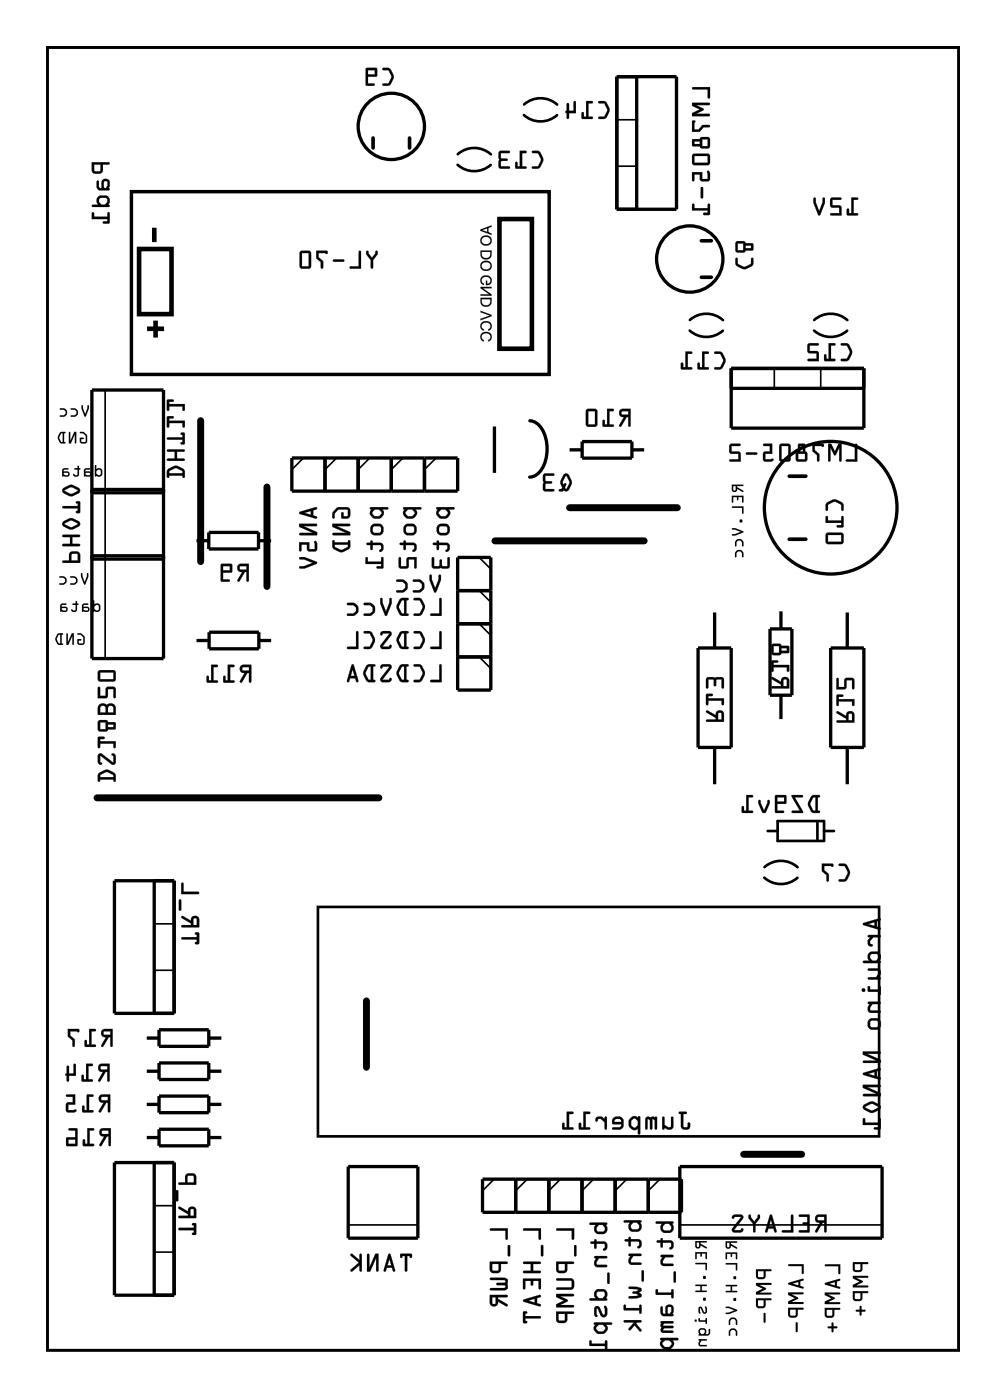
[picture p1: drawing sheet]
<svg xmlns="http://www.w3.org/2000/svg" width="77mm" height="107mm" viewBox="0 0 77 107" stroke-linecap="round" stroke-linejoin="round" font-family="sans-serif">
<g fill="none" stroke="#000" stroke-width=".2">
<path d="M3.6 3.6h69.8v99.8h-69.8zM35 12.6a1.9 1.9 0 0 0 2.6 0M35.1 11.8a1.9 1.9 0 0 1 2.5 0M40.1 8.8a1.9 1.9 0 0 0 2.6 0M40.1 8a1.9 1.9 0 0 1 2.6 0M52.8 25.3a1.9 1.9 0 0 0 2.6 0M52.8 24.5a1.9 1.9 0 0 1 2.6 0M62.4 25.3a1.9 1.9 0 0 0 2.5 0M62.4 24.5a1.9 1.9 0 0 1 2.5 0M24.4 69.5h42.9v17.6h-42.9zM58.5 67.2a1.9 1.9 0 0 0 2.6 0M58.6 66.4a1.9 1.9 0 0 1 2.5 0"/>
<path d="M58.8 63.7h.8M59.6 62.9h3.5v1.5h-3.5zM62.6 63v1.3M63.1 63.7h.8"/>
</g>
<g fill="#000">
<path d="M7.2 12.6v.5h.5v-.5zM7.2 12.6h.5v.5h-.5zM7 12.4l1.4 .1-.1 .1h-.4l-.1 .6a.56 .56 0 0 1-.7 0zM7 12.4l.1 .8a.57 .57 0 0 0 .8 0v-.6h.4l.1-.2zM8 13.9l-.1 .4 .2 .1 .1-.2v-.2l-.1-.1zM8 13.9l.2 .1v.2l-.1 .2-.1-.1zM7.4 13.9h.2v.5h.2l.1-.6 .1-.1 .3 .1a.51 .51 0 0 1 0 .6l.1 .1-.1 .1-.8-.1a.67 .67 0 0 1-.1-.6zM7.4 13.8a.68 .68 0 0 0 .1 .7l.9 .1-.1-.2 .1-.4a.33 .33 0 0 0-.3-.3 .33 .33 0 0 0-.3 .3v.4h-.2v-.5zM7.6 15.2v.3l.2 .2h.3l.1-.2v-.2l-.1-.2zM7.6 15.2h.5l.1 .1v.2l-.2 .2h-.2l-.2-.2zM7.5 15.1a.63 .63 0 0 1 .8 0l.1 .3-.1 .3h.1v.1h-1.3v-.1h.4l-.1-.3zM7.5 15.1l-.1 .3 .1 .3h-.4l-.1 .1 1.3 .1 .1-.1-.1-.1a.41 .41 0 0 0 .1-.4 .41 .41 0 0 0-.3-.3h-.4zM7.1 16.3h.1v.3h1l.1-.3h.1v.8h-.5v-.1h.3v-.2h-1.2zM7 16.3v.5h1.2v.2h-.3v.1h.5v-.8h-.2v.3h-1v-.3z"/>
<path d="M7.2 12.6v.5h.5v-.5zM7 12.4l1.4 .1-.1 .1h-.4l-.1 .6a.56 .56 0 0 1-.7 0zM8 13.9l-.1 .4 .2 .1 .1-.2v-.2l-.1-.1zM7.4 13.9h.2v.5h.2v-.4a.32 .32 0 0 1 .3-.3 .32 .32 0 0 1 .3 .3l-.1 .4 .1 .2-.9-.1a.67 .67 0 0 1-.1-.6zM7.6 15.2v.3l.2 .2h.2l.2-.2v-.2l-.1-.1zM7.5 15.1a.64 .64 0 0 1 .8 0l.1 .2-.1 .4 .1 .1h-1.3v-.1h.4l-.1-.3zM7.1 16.3h.1v.3h1l.1-.3h.1v.8h-.5v-.1h.3v-.2h-1.2z"/>
<path d="M28.1 19.2l.1 .1v.1l.3 .4 .3-.4v-.1h.1v.2l-.3 .4v.6l-.1 .1-.1-.1v-.6l-.4-.4zM28.1 19.2l-.1 .3 .4 .4v.6l.1 .1 .1-.1v-.6l.3-.4v-.2l-.1-.1-.1 .2-.2 .3-.3-.3v-.2zM27.5 19.2l.1 .1v1.3l-.8-.1 .1-.1h.6zM27.5 19.2v1.2h-.6l-.1 .2h.9v-1.3zM25.5 19.9h.8l.1 .1h-.1h-.7zM25.5 19.9l.1 .2h.7l.1-.1-.1-.1zM24.2 19.2h.8l.1 .1-.1 .1h-.1h-.5v.3l.3 .3v.5v.1l-.1-.1v-.4l-.4-.3zM24.2 19.2v.6l.4 .3v.4l.1 .1 .1-.1v-.5l-.4-.3v-.3h.5l.1 .1 .1-.2-.1-.1zM23.1 19.4v1h.6v-1zM23.1 19.4h.5v1h-.5zM23 19.3h.8v1.2h-.8zM23 19.3v1.2h.8v-1.2z"/>
<path d="M28.1 19.2l.1 .1v.1l.3 .3 .2-.3 .1-.1v-.1l.1 .1v.2l-.3 .4v.6l-.1 .1-.1-.1v-.6l-.4-.4zM27.5 19.2l.2 .1-.1 1.3h-.8l.1-.2h.6zM25.5 19.9h.8l.1 .1-.1 .1h-.7zM24.2 19.2h.8l.1 .1-.1 .2-.1-.1h-.5v.3l.3 .3 .1 .5-.1 .1-.1-.1v-.4l-.4-.3zM23.1 19.4v1h.5v-1zM23 19.3h.8v1.2h-.8z"/>
<path d="M29.3 5.2h.4l.2 .1a.76 .76 0 0 1 0 1.1l-.2 .2-.4-.1 .1-.1h.4l.2-.5-.2-.5h-.4zM29.3 5.2v.2h.5l.2 .5-.2 .4-.5 .1v.2a.65 .65 0 0 0 .7-.2 .65 .65 0 0 0 .1-.7l-.2-.4a.56 .56 0 0 0-.6-.1zM28 5.2h.9v.6l-.7 .1v.5h.5v.2l-.7-.1zM28 5.2v1.4h.6a.1 .1 0 0 0 .1-.1 .1 .1 0 0 0-.1-.1h-.4v-.5h.7v-.7zM28.2 5.4v.3h.5v-.3zM28.2 5.4h.5v.3h-.5z"/>
<path d="M29.3 5.2a.56 .56 0 0 1 .6 .1 .78 .78 0 0 1-.2 1.3h-.3l-.1-.1 .1-.1h.3l.3-.6-.3-.4h-.3zM28 5.2h.9v.7h-.7v.5h.5v.2l-.7-.1zM28.2 5.4v.3h.5v-.3z"/>
<path d="M36.8 17.6l.9-.3v.1l-.8 .3h-.1zM36.8 17.6v.1h.1l.8-.3v-.1zM37.3 17.4h.1v.5l-.1-.1zM37.3 17.4v.4l.1 .1v-.5zM36.8 17.6l.9 .3v.1zM36.8 17.6l.9 .4v-.1zM36.8 18.4a.45 .45 0 0 1 .9 0 .45 .45 0 0 1-.9 0zM36.8 18.4a.45 .45 0 0 0 .9 0 .45 .45 0 0 0-.9 0zM36.9 18.4a.35 .35 0 0 0 .7 0 .35 .35 0 0 0-.7 0zM36.9 18.4a.35 .35 0 0 1 .7 0 .35 .35 0 0 1-.7 0zM36.8 19.2h.9l-.1 .3a.42 .42 0 0 1-.4 .4 .42 .42 0 0 1-.4-.4zM36.8 19.2v.3a.43 .43 0 0 0 .4 .4 .43 .43 0 0 0 .5-.4v-.3zM36.9 19.3a.35 .35 0 0 0 .3 .5 .35 .35 0 0 0 .4-.5zM36.9 19.3h.7a.34 .34 0 0 1-.4 .5 .34 .34 0 0 1-.3-.5zM36.8 20.4a.45 .45 0 0 1 .9 0 .45 .45 0 0 1-.9 0zM36.8 20.4a.45 .45 0 0 0 .9 0 .45 .45 0 0 0-.9 0zM36.9 20.4a.35 .35 0 0 0 .7 0 .35 .35 0 0 0-.7 0zM36.9 20.3a.35 .35 0 0 1 .7 0 .35 .35 0 0 1-.7 0zM36.9 21.2a.41 .41 0 0 1 .7 0 .41 .41 0 0 1-.2 .6h-.2v-.3h.1v.2a.27 .27 0 0 0 .3-.2 .27 .27 0 0 0-.3-.3 .29 .29 0 0 0-.4 .1 .29 .29 0 0 0 .2 .4v.1a.36 .36 0 0 1-.2-.6zM36.9 21.2a.37 .37 0 0 0 .2 .6v-.1a.28 .28 0 0 1-.1-.4 .28 .28 0 0 1 .4 0 .28 .28 0 0 1 0 .4h-.1v-.2h-.1v.3a.4 .4 0 0 0 .5-.4 .4 .4 0 0 0-.6-.3zM36.8 22h.9v.1h-.7l-.1-.1 .8 .5v.2h-.9v-.2h.7l.1 .1-.8-.5zM36.8 22v.1l.8 .5-.1-.1h-.7v.2h.9v-.2l-.8-.5 .1 .1h.7v-.1zM36.8 22.8h.9l-.1 .3a.42 .42 0 0 1-.4 .4 .42 .42 0 0 1-.4-.4zM36.8 22.8v.3a.43 .43 0 0 0 .4 .4 .43 .43 0 0 0 .5-.4v-.3zM36.9 22.9a.35 .35 0 0 0 .3 .5 .35 .35 0 0 0 .4-.5zM36.9 22.9h.7a.34 .34 0 0 1-.4 .5 .34 .34 0 0 1-.3-.5zM36.8 23.8l.9 .3v.1l-.9 .3v-.1l.7-.2-.7-.3zM36.8 23.8v.1l.7 .3-.7 .2v.1l.9-.3v-.1zM36.9 24.7a.4 .4 0 0 1 .7 0 .4 .4 0 0 1-.2 .6v-.1a.29 .29 0 0 0 0-.4 .29 .29 0 0 0-.4 0 .29 .29 0 0 0 .1 .4v.1a.36 .36 0 0 1-.3-.2 .36 .36 0 0 1 .1-.4zM36.9 24.7a.37 .37 0 0 0 .2 .6v-.1a.3 .3 0 0 1-.2-.4 .3 .3 0 0 1 .5-.1 .25 .25 0 0 1 .2 .3 .25 .25 0 0 1-.2 .2v.1a.35 .35 0 0 0 .2-.5 .52 .52 0 0 0-.7-.1zM36.9 25.5a.4 .4 0 0 1 .7 0 .4 .4 0 0 1-.2 .6 .29 .29 0 0 0 0-.5 .29 .29 0 0 0-.4 0 .29 .29 0 0 0 .1 .5 .36 .36 0 0 1-.3-.2 .36 .36 0 0 1 .1-.4zM36.9 25.5a.37 .37 0 0 0 .2 .7v-.2a.3 .3 0 0 1-.2-.4 .3 .3 0 0 1 .5 0 .25 .25 0 0 1 .2 .2 .25 .25 0 0 1-.2 .2v.2a.35 .35 0 0 0 .2-.6 .52 .52 0 0 0-.7-.1z"/>
<path d="M36.8 17.6l.9-.3v.1l-.8 .3h-.1zM37.3 17.4h.1v.5l-.1-.1zM36.8 17.6l.9 .3v.1zM36.8 18.4a.45 .45 0 0 1 .9 0 .45 .45 0 0 1-.9 0zM36.9 18.4a.35 .35 0 0 0 .7 0 .35 .35 0 0 0-.7 0zM36.8 19.2h.9v.3a.42 .42 0 0 1-.5 .4 .42 .42 0 0 1-.4-.4zM36.9 19.3a.35 .35 0 0 0 .3 .5 .35 .35 0 0 0 .4-.5zM36.8 20.4a.45 .45 0 0 1 .9 0 .45 .45 0 0 1-.9 0zM36.9 20.4a.35 .35 0 0 0 .7 0 .35 .35 0 0 0-.7 0zM36.9 21.2a.41 .41 0 0 1 .7 0 .41 .41 0 0 1-.2 .6h-.2v-.3h.1v.2a.3 .3 0 0 0 .2-.4 .3 .3 0 0 0-.5-.1 .26 .26 0 0 0-.1 .3 .26 .26 0 0 0 .2 .2v.1a.37 .37 0 0 1-.2-.6zM36.8 22h.9v.1h-.7l-.1-.1 .8 .5v.2h-.9v-.2h.7l.1 .1-.8-.5zM36.8 22.8h.9v.3a.42 .42 0 0 1-.5 .4 .42 .42 0 0 1-.4-.4zM36.9 22.9a.35 .35 0 0 0 .3 .5 .35 .35 0 0 0 .4-.5zM36.8 23.8l.9 .3v.1l-.9 .3v-.1l.7-.2-.7-.3zM36.9 24.7a.41 .41 0 0 1 .7 0 .41 .41 0 0 1-.2 .6v-.1a.3 .3 0 0 0 .1-.4 .3 .3 0 0 0-.5-.1 .26 .26 0 0 0-.1 .3 .26 .26 0 0 0 .2 .2v.1a.36 .36 0 0 1-.3-.2 .36 .36 0 0 1 .1-.4zM36.9 25.5a.41 .41 0 0 1 .7 0 .41 .41 0 0 1-.2 .7v-.2a.3 .3 0 0 0 .1-.4 .3 .3 0 0 0-.5 0 .26 .26 0 0 0-.1 .2 .26 .26 0 0 0 .2 .2v.2a.36 .36 0 0 1-.3-.3 .36 .36 0 0 1 .1-.4z"/>
<path d="M40.8 11.6h.4l.2 .1a.76 .76 0 0 1 0 1.1l-.2 .1h-.4v-.1l.4-.1 .2-.5-.2-.5h-.4zM40.8 11.6v.1l.4 .1 .2 .4-.2 .5-.4 .1v.1a.65 .65 0 0 0 .6-.2 .65 .65 0 0 0 .2-.6l-.2-.4a.56 .56 0 0 0-.6-.1zM39.8 11.6h.5v.1h-.3v1.1h.3v.1h-.7l-.1-.1v-.3l.1-.1v.4h.2zM39.8 11.5v1.2h-.2l.1-.2-.1-.1-.1 .1v.3l.1 .1h.7v-.1l-.3-.1v-1h.3l.1-.1-.1-.1zM38.2 11.6h.8v.1h-.6v.4l.4 .1h.1l-.1 .1h-.4v.5h.6v.1h-.8zM38.2 11.6v1.3h.8v-.2h-.6v-.3l.4-.1 .1-.1-.1-.1h-.4v-.4h.6v-.1z"/>
<path d="M40.8 11.6a.56 .56 0 0 1 .6 .1 .78 .78 0 0 1-.2 1.2h-.4l-.1-.1 .1-.1h.4l.2-.5-.2-.5h-.4zM39.8 11.6l.5-.1v.1v.1h-.3v1l.3 .1v.1h-.7l-.1-.1v-.3l.1-.1v.1v.2h.2zM38.2 11.6h.8v.1h-.6v.4h.4l.1 .1-.1 .1-.4 .1v.3h.6v.2h-.8z"/>
<path d="M45.9 7.8l.3-.1 .3 .2a.76 .76 0 0 1 0 1.1l-.3 .1h-.3v-.2h.4l.2-.5-.2-.5h-.4zM45.8 7.8v.1l.5 .1 .2 .4-.2 .5-.5 .1v.1a.65 .65 0 0 0 .7-.2 .65 .65 0 0 0 .2-.7l-.2-.3a.56 .56 0 0 0-.7-.1zM44.9 7.8l.4-.1 .1 .1-.1 .1h-.2v1l.3 .1-.1 .1h-.7v-.1v-.3v-.1l.1 .3h.2zM44.9 7.7v1.2h-.2v-.2l-.1-.1-.1 .1v.3l.1 .1h.7l.1-.1-.3-.1v-1h.2l.1-.1-.1-.1zM43.4 7.9l.2 .1v.5h.3v-.7l.1-.1 .1 .1v.9h-.5v.3l-.1 .1-.1-.1v-.3l-.1-.1 .1-.1zM43.4 7.9v.6l-.1 .1 .1 .1v.3l.1 .1 .1-.1v-.3h.5v-.9l-.1-.1-.1 .1v.7h-.3v-.5z"/>
<path d="M45.8 7.8a.56 .56 0 0 1 .7 .1 .78 .78 0 0 1-.3 1.2h-.3l-.1-.1 .1-.1h.4l.2-.5-.2-.5h-.4zM44.9 7.7h.4l.1 .1-.1 .1h-.2v1l.3 .1-.1 .1h-.7l-.1-.1v-.3l.1-.1 .1 .1v.2h.2zM43.4 7.9l.2 .1v.5h.3v-.7l.1-.1 .1 .1v.9h-.5v.3l-.1 .1-.1-.1v-.3l-.1-.1 .1-.1z"/>
<path d="M53 6.7h1.4v.8h-.2v-.7h-1.1zM53 6.7l.1 .2h1.1v.6h.2v-.8zM53 7.9h1.4l-.1 .1-1 .1 .6 .3-.6 .3h1l.1 .2h-1.4v-.2l.6-.3-.6-.3zM53 7.9v.2l.6 .3-.6 .3v.2h1.4l-.1-.2h-1l.6-.3-.6-.3h1l.1-.2zM53 9.3h.3l-.1 .1v.5h.3l.3-.3h.5l.1 .1h-.1h-.4l-.3 .4h-.6zM53 9.2v.9h.6l.3-.3h.4l.1-.1-.1-.1h-.5l-.3 .3h-.3v-.5l.1-.1-.1-.1zM53.8 10.7v.5h.4v-.5zM53.8 10.7h.4v.5h-.4zM53.2 10.8v.2h.4v-.2zM53.2 10.8h.4v.2h-.4zM53 10.7h.6l.2-.2 .5 .1v.7l-.5 .1-.2-.2h-.6zM53 10.7v.5h.6l.2 .2 .5-.1v-.8h-.5l-.2 .2zM53.2 11.9v.6h1v-.6zM53.2 11.9h1v.6h-1zM53.1 11.8h1.2v.8h-1.2zM53.1 11.8v.8h1.2v-.8zM53 13.2h.8v.5h.4v-.5l.1-.1 .1 .2-.1 .5-.5 .1-.2-.2v-.3h-.4v.4l-.2 .1zM53 13.2v.7l.2-.1v-.4h.4v.3l.2 .2 .5-.1 .1-.5-.1-.2-.2 .1 .1 .5h-.4v-.5zM53.7 14.4h.1v.7v.1l-.1-.1zM53.7 14.3v.8l.1 .1 .1-.1v-.7zM53 15.6h.2v.4h1v-.4h.2v.8h-.5v-.1h.3v-.2h-1.2zM53 15.6v.5h1.2v.2h-.3v.2h.5v-.9h-.2v.3h-1v-.3z"/>
<path d="M53 6.7h1.4v.8h-.2v-.6h-1.1zM53 7.9h1.4l-.1 .2h-1l.6 .3-.6 .3h1l.1 .2h-1.4v-.2l.6-.3-.6-.3zM53 9.2h.2l.1 .1-.1 .1v.5h.3l.3-.3h.5l.1 .1-.1 .1h-.4l-.3 .3h-.6zM53.8 10.7v.5h.4v-.5zM53.2 10.8v.2h.4v-.2zM53 10.7h.6l.2-.2h.5v.8l-.5 .1-.2-.2h-.6zM53.2 11.9v.6h1v-.6zM53.1 11.8h1.2v.8h-1.2zM53 13.2h.8v.5h.4v-.5l.1-.1 .1 .2-.1 .5-.5 .1-.2-.2v-.3h-.4v.4l-.2 .1zM53.7 14.3l.2 .1v.7l-.1 .1-.1-.1zM53 15.6h.2v.3h1v-.3h.2v.8h-.5v-.1h.3v-.2h-1.2z"/>
<path d="M65.2 15.1h.4l.1 .1-.1 .1h-.2v1l.3 .1-.1 .1h-.7v-.1v-.3v-.1l.1 .1v.2h.2zM63.6 15.2h.8v.1h-.6v.4l.6 .1 .1 .7h-.9l.1-.2h.6v-.4h-.7zM62.3 15.2h.2v.3l.2 .7 .3-.7v-.3h.2v.3l-.4 1-.1-.1-.4-.9z"/>
<path d="M65.2 15.1h.4l.1 .1-.1 .1h-.2v1l.3 .1-.1 .1h-.7v-.1v-.3v-.1l.1 .3h.2zM65.2 15.1v1.2h-.2v-.2l-.1-.1v.1v.3v.1h.7l.1-.2h-.3v-1h.2l.1-.1-.1-.1zM63.6 15.2h.8v.1h-.6v.4l.6 .1 .1 .7h-.9l.1-.2h.6v-.4l-.7-.1zM63.6 15.2v.7h.7v.4h-.6l-.1 .2h.9l-.1-.7-.6-.1v-.4h.6v-.1zM62.3 15.2h.2v.3l.2 .7 .3-.7v-.3h.2v.3l-.4 1-.1-.1-.4-.9zM62.3 15.1v.4l.4 1h.1l.4-1v-.3l-.2-.1v.4l-.3 .7-.2-.7v-.3z"/>
<path d="M3.6 3.6v99.8h69.8v-99.8zM3.6 3.6h69.8v99.8h-69.8z"/>
<path d="M6.1 33.1h.3l.2 .2v.6h-.4l-.1-.4h.3v.1h-.2v.2l.3 .1 .1-.5-.2-.2h-.3zM5.3 33.1h.1v.7l.3-.7h.1v.9l-.1-.1v-.6l-.3 .7h-.1zM4.7 33.2l-.2 .4 .2 .3h.1v-.7zM4.6 33.1h.4l-.1 .1v.7h.1v.1a.48 .48 0 0 1-.5-.3 .48 .48 0 0 1 .1-.6z"/>
<path d="M6.1 33.1h.3l.2 .2v.6h-.4l-.1-.4h.3v.1h-.2v.2l.3 .1 .1-.5-.2-.2h-.3zM6.1 33.1v.1h.3l.2 .2-.1 .5-.3-.1v-.2h.2v-.1h-.3l.1 .4h.4v-.6l-.2-.2zM5.3 33.1h.1v.7l.3-.7h.1v.9l-.1-.1v-.6l-.3 .7h-.1zM5.3 33.1v.9h.1l.3-.7v.6l.1 .1v-.9h-.1l-.3 .7v-.7zM4.7 33.2l-.2 .4 .2 .2 .1 .1v-.7zM4.7 33.2h.1v.7h-.1l-.2-.3zM4.6 33.1h.4l-.1 .1v.7h.1v.1h-.4l-.2-.4v-.1zM4.6 33.1l-.2 .4v.1l.2 .4h.4v-.1h-.1v-.7l.1-.1z"/>
<path d="M6.3 31l.1 .1 .1 .6 .2-.7 .1 .1v.2l-.2 .6h-.1l-.3-.6zM5.4 31.3h.3a.33 .33 0 0 1 .3 .3 .33 .33 0 0 1-.3 .3h-.3l.3-.1 .2-.1v-.2l-.2-.1h-.3zM4.6 31.3h.3a.33 .33 0 0 1 .2 .3 .33 .33 0 0 1-.2 .3h-.3l.3-.1 .1-.1v-.2l-.1-.1h-.3z"/>
<path d="M6.3 31l.1 .1 .1 .6 .2-.7 .1 .1v.2l-.2 .6h-.1l-.3-.6zM6.3 31l-.1 .3 .3 .6h.1l.2-.6v-.2l-.1-.1-.2 .7-.1-.6zM5.4 31.3h.3l.3 .2v.2l-.2 .2h-.4v-.1h.3l.2-.1-.1-.2-.1-.1h-.3zM5.4 31.3v.1h.3l.2 .1v.2l-.2 .1-.3 .1h.3a.33 .33 0 0 0 .3-.3 .33 .33 0 0 0-.3-.3zM4.6 31.3h.3l.2 .2v.2l-.1 .2h-.4v-.1h.3l.1-.1v-.2l-.1-.1h-.3zM4.6 31.3v.1h.3l.1 .1v.2l-.1 .1-.3 .1h.3a.33 .33 0 0 0 .2-.3 .33 .33 0 0 0-.2-.3z"/>
<path d="M7.4 36.1v.2l.1 .1h.2v-.4h-.2zM7.4 36.1l.1-.1h.2v.4h-.2l-.1-.1zM7.3 35.6l.1 .1v.2h.2l.2 .1v.3a.27 .27 0 0 1-.4 .1l-.1 .1zM7.3 35.6v.9l.5-.1v-.3a.27 .27 0 0 0-.4-.2v-.2zM6.6 36.2l-.1 .1 .2 .1h.2v-.2zM6.6 36.2h.3v.2h-.2l-.2-.1zM6.5 35.9h.4v.1h-.3l-.1 .1 .5 .1v.3h-.6zM6.5 35.9l-.1 .6h.6v-.3l-.5-.1 .1-.1h.3v-.1zM5.7 35.9h.2l.1-.2 .1 .2h.1l-.1 .1-.1 .5h-.1h-.2l-.1-.1 .1-.1 .1 .1 .1-.1v-.3h-.2zM5.7 35.9v.1h.2v.3l-.1 .1-.1-.1-.1 .1 .1 .1h.2h.1l.1-.5 .1-.1h-.1l-.1-.2-.1 .2zM4.9 36.2v.1l.1 .1h.2v-.2zM4.9 36.2h.3v.2h-.2l-.1-.1zM4.8 35.9h.4v.1h-.3v.1l.4 .1v.3h-.5zM4.8 35.9v.6h.5v-.3l-.4-.1v-.1h.3v-.1z"/>
<path d="M7.4 36.1v.2l.1 .1h.2v-.4h-.2zM7.3 35.6l.1 .1v.2h.2l.2 .1v.4l-.1 .1h-.4zM6.6 36.2l-.1 .1 .2 .1h.2v-.2zM6.5 35.9h.4v.1h-.3l-.1 .1 .5 .1v.3h-.6zM5.7 35.9h.2l.1-.2 .1 .2h.1l-.1 .1-.1 .5h-.1h-.2l-.1-.1 .1-.1 .1 .1 .1-.1v-.3h-.2zM4.9 36.2v.1l.1 .1h.2v-.2zM4.8 35.9h.4v.1h-.3v.1l.4 .1v.3h-.5z"/>
<path d="M13 36.1v.2h1v-.2l-.5-.2zM12.8 36a.77 .77 0 0 1 1.4 .1v.4l-.1 .1-.1-.2h-1l-.1 .2-.1-.1zM12.8 34.5h1.3v.1h-.5v.5h.5v.2h-1.3l.1-.2h.5v-.5h-.5zM12.8 33.5h1.2v-.2l-.2-.1 .3-.1 .1 .1v.8h-.1h-.2v-.1h.1v-.2h-1.1zM12.8 31.9h.5v.1l-.3 .1v.1h1.2l-.1 .5h-.1v-.3h-1l-.1 .3h-.1zM12.8 30.6h.5v.2h-.3v.2h1.2l-.1 .5h-.1v-.4h-1l-.1 .4h-.1z"/>
<path d="M13 36.1v.2h1v-.2l-.5-.2zM13 36.1l.4-.2h.2l.3 .2 .1 .2h-1zM12.9 35.9a.71 .71 0 0 1 .9-.1 .71 .71 0 0 1 .3 .7v.1l-.1-.2h-1l-.1 .2h-.1v-.5zM12.8 36v.5l.1 .1 .1-.2h1l.1 .2 .1-.1-.1-.5-.4-.3h-.3zM12.8 34.5h1.3v.1h-.5v.5h.5v.2h-1.3l.1-.2h.5v-.5h-.5zM12.8 34.4l.1 .2h.5v.5h-.5l-.1 .2h1.3v-.2h-.5v-.5h.5v-.2zM12.8 33.5h1.2v-.2l-.2-.1 .3-.1v.1v.8h-.2v-.1h.1v-.2h-1.1zM12.8 33.5l.1 .2h1.1v.2h-.1v.1l.2 .1 .1-.1v-.8l-.1-.1-.3 .1 .2 .1v.2zM12.8 31.9h.5v.1h-.3v.2h1.1v.5h-.1v-.3h-1l-.1 .3h-.1zM12.8 31.9v.8h.1l.1-.3h1v.3h.1l.1-.5h-1.2v-.1l.3-.1v-.1zM12.8 30.6h.5v.1l-.3 .1v.2h1.1v.4h-.1v-.3h-1l-.1 .3h-.1zM12.8 30.6v.9h.1l.1-.4h1v.4h.1l.1-.5h-1.2v-.2h.3v-.2z"/>
<path d="M23.3 39.3l.5 .1v-.3zM22.9 39.2l1.3-.4 .1 .2-.3 .1v.4l.3 .1-.1 .1-1.2-.3zM22.9 40.1h1.4l-.1 .2h-1l1.1 .5v.2h-1.4l.1-.2h1l-1.1-.4zM22.9 41.5h.8v.6h.4v-.6l.1-.1 .1 .2-.1 .6h-.5l-.2-.1v-.4h-.4v.5h-.2zM22.9 42.7h.4l.9 .3 .1 .2-1 .4h-.3l-.1-.2h.4l.7-.3-.7-.2h-.3z"/>
<path d="M23.3 39.3l.5 .1v-.3zM23.3 39.3l.5-.2v.3zM22.9 39.2l1.3-.3 .1 .1-.3 .1v.4l.3 .1-.1 .1-1.2-.3zM22.9 39.2l.1 .2 1.2 .3 .1-.1-.3-.1v-.4l.3-.2-.1-.1zM22.9 40.1l1.4 .1-.1 .1h-1l1.1 .4v.3h-1.4l.1-.2h1l-1.1-.4zM22.9 40.1v.3l1.1 .4h-1l-.1 .2h1.4v-.2l-1.1-.5h1l.1-.2zM22.9 41.5h.8v.6h.4v-.6l.1-.1 .1 .2-.1 .6h-.5l-.2-.1v-.4h-.4v.5h-.2zM22.9 41.5v.7h.2v-.5h.4v.4l.2 .2 .5-.1 .1-.6-.1-.2-.1 .1v.6h-.4v-.6zM22.9 42.7h.4l.9 .3 .1 .2-1 .4-.3-.1-.1-.1h.4l.7-.3-.7-.3h-.3zM22.9 42.7l.1 .2h.3l.7 .2-.7 .3h-.4l.1 .2h.3l1-.4-.1-.2-.9-.3z"/>
<path d="M25.8 38.9l.2-.1 .7 .1a.59 .59 0 0 1 0 .8h-.5l-.1-.1v-.3l.1-.1 .1 .1v.2h.3l.1-.4-.1-.1h-.7l-.3 .3v.4l-.1-.1a.66 .66 0 0 1 .3-.7zM25.5 40.1h1.3l-.1 .2h-.9l1 .5v.2h-1.3v-.2h1l-1-.4zM25.6 41.7l.1 .2 .4 .2 .6-.3v-.1zM25.5 41.4h.1v.1h1.1v-.1l.1 .1v.3a.72 .72 0 0 1-.8 .5 .72 .72 0 0 1-.5-.8z"/>
<path d="M25.8 38.9h.2h.7a.58 .58 0 0 1 0 .8h-.5l-.1-.1v-.3l.1-.1 .1 .4 .3-.1 .1-.4-.1-.1h-.7l-.3 .3v.4l-.1-.1a.65 .65 0 0 1 .3-.7zM25.8 38.9l-.3 .4-.1 .3 .1 .1 .1-.1 .1-.3 .2-.2h.7v.4h-.3v-.2h-.1v.4a.58 .58 0 0 0 .6-.1 .64 .64 0 0 0-.1-.7 1.24 1.24 0 0 0-.9 0zM25.5 40.1l1.3 .1-.1 .1h-.9l1 .4v.3h-1.3v-.2h1l-1-.4zM25.5 40.1v.3l1 .4h-1v.2h1.3v-.2l-1-.5h.9l.1-.2zM25.6 41.7l.1 .2 .4 .2 .6-.3v-.1zM25.6 41.7h1.1l-.1 .2-.5 .2-.4-.2zM25.5 41.4h.1v.2h1.1v-.2h.1v.4l-.1 .3a.8 .8 0 0 1-1.2-.1zM25.5 41.4v.6l.5 .3h.2l.6-.3v-.6h-.1v.1h-1.1v-.1z"/>
<path d="M28.4 38.9l1.3-.1v.1v.1h-.4a.41 .41 0 0 1 .1 .5 .41 .41 0 0 1-.4 .2 .5 .5 0 0 1-.6-.6l.1-.1h-.1zM28.5 39.2v.1l.2 .2h.3l.2-.1a.27 .27 0 0 0-.2-.4h-.3zM28.6 40.4v.4h.5v-.4zM28.5 40.2a.71 .71 0 0 1 .8 0l.1 .3a.42 .42 0 0 1-.3 .5h-.4a.47 .47 0 0 1-.2-.8zM28.1 41.6h.3l.1-.2v.2h.6a.34 .34 0 0 1 .3 .3 .34 .34 0 0 1-.3 .4l.1-.3v-.2h-.7v.2v.1l-.1-.1v-.2l-.3-.1zM28 42.7h.1l.1 .3h1v-.3h.1v.8h-.4v-.1h.3v-.2h-1.2z"/>
<path d="M28.4 38.9h1.3v.1h-.4l.1 .1a.5 .5 0 0 1-.5 .6 .5 .5 0 0 1-.5-.5l.1-.2h-.1zM28.4 38.9v.1h.1a.33 .33 0 0 0 0 .5l.2 .2h.3l.2-.1a.36 .36 0 0 0 .1-.6h.4l.1-.1-.1-.1zM28.5 39.2v.2l.2 .2 .4-.1 .1-.2-.2-.3h-.3zM28.5 39.2l.2-.2h.3l.2 .3-.2 .2h-.3l-.2-.1zM28.6 40.4v.4h.5v-.4zM28.6 40.4h.5v.4h-.5zM28.5 40.2a.7 .7 0 0 1 .7 0l.2 .3a.41 .41 0 0 1-.3 .5h-.4a.46 .46 0 0 1-.2-.8zM28.4 40.6a.51 .51 0 0 0 1 0 .51 .51 0 0 0-1 0zM28.1 41.6h.3l.1-.2v.2h.6a.42 .42 0 0 1 .2 .6l-.2 .1v-.1l.1-.2-.1-.3h-.6v.3l-.1 .1v-.4h-.3zM28.1 41.6v.1l.3 .1v.2l.1 .1 .1-.1-.1-.2h.7v.2l-.2 .2a.21 .21 0 0 0 .3 0 .21 .21 0 0 0 .1-.2 .33 .33 0 0 0-.3-.4h-.6v-.2l-.1 .2zM28 42.7h.1l.1 .3h1v-.3h.1v.8h-.4v-.1h.3v-.2h-1.2zM28 42.7v.5h1.2v.2h-.3v.1h.5l-.1-.8h-.1v.3h-1v-.3z"/>
<path d="M30.9 38.9l1.3-.1 .1 .1-.1 .1h-.4a.41 .41 0 0 1 .1 .5 .41 .41 0 0 1-.3 .2 .5 .5 0 0 1-.7-.6l.1-.1h-.1zM31.1 39.2v.1l.1 .2h.4l.1-.1a.27 .27 0 0 0-.2-.4h-.2zM31.1 40.4v.4h.6v-.4zM31.1 40.2a.71 .71 0 0 1 .7 0l.1 .3a.42 .42 0 0 1-.3 .5h-.4a.47 .47 0 0 1-.1-.8zM30.6 41.6h.3l.1-.2 .1 .2h.5a.34 .34 0 0 1 .3 .3 .34 .34 0 0 1-.3 .4l.1-.3v-.2h-.6v.2l-.1 .1-.1-.1v-.2l-.3-.1zM30.6 42.7l.1 .1v.6h.4l.1-.7h.7v.8h-.2v-.6h-.4v.6h-.7z"/>
<path d="M30.9 38.9h1.4l-.1 .1h-.4l.1 .1a.5 .5 0 0 1-.5 .6 .5 .5 0 0 1-.5-.5l.1-.2h-.1zM30.9 38.9v.1h.1a.33 .33 0 0 0 0 .5l.2 .2h.4l.2-.1a.36 .36 0 0 0 0-.6h.4l.1-.1-.1-.1zM31.1 39.2v.2l.2 .2 .3-.1 .2-.2-.3-.3h-.2zM31.1 39.2l.2-.2h.3l.2 .3-.2 .2h-.3l-.2-.1zM31.1 40.4v.4h.6v-.4zM31.1 40.4h.6v.4h-.6zM31.1 40.2a.7 .7 0 0 1 .7 0l.1 .3a.41 .41 0 0 1-.3 .5h-.4a.46 .46 0 0 1-.1-.8zM30.9 40.6a.51 .51 0 0 0 1 0 .51 .51 0 0 0-1 0zM30.6 41.6h.3l.1-.2 .1 .2h.5a.42 .42 0 0 1 .2 .6l-.1 .1-.1-.1 .1-.2-.1-.3h-.5v.3l-.2 .1v-.4h-.3zM30.6 41.6v.1l.3 .1v.2l.1 .1 .1-.1v-.2h.6v.2l-.1 .2a.21 .21 0 0 0 .2 0 .21 .21 0 0 0 .1-.2 .33 .33 0 0 0-.3-.4h-.5l-.1-.2-.1 .2zM30.6 42.7l.1 .1v.6h.4l.1-.7h.7v.8h-.2v-.7h-.4v.7h-.7zM30.6 42.7v.8h.7v-.6h.4v.6h.2v-.8h-.7l-.1 .7h-.4v-.6z"/>
<path d="M33.4 38.9l1.3-.1 .1 .1-.1 .1h-.3a.41 .41 0 0 1 .1 .5 .41 .41 0 0 1-.4 .2 .5 .5 0 0 1-.7-.6l.1-.1zM33.6 39.2v.1l.2 .2h.3l.2-.1a.27 .27 0 0 0-.2-.4h-.3zM33.7 40.4v.4h.5v-.4zM33.6 40.2a.71 .71 0 0 1 .7 0l.2 .3a.42 .42 0 0 1-.4 .5h-.3a.47 .47 0 0 1-.2-.8zM33.2 41.6h.2l.1-.2 .1 .2h.6a.34 .34 0 0 1 .3 .3 .34 .34 0 0 1-.3 .4l.1-.3-.1-.2h-.6v.2l-.1 .1-.1-.1v-.2l-.2-.1zM33.1 42.7l.2 .1v.6l.3-.1 .1-.4h.1h.1v.4l.4 .1v-.6l.1-.1v.8h-1.3z"/>
<path d="M33.4 38.9h1.4l-.1 .1h-.4l.1 .1a.5 .5 0 0 1-.4 .6 .5 .5 0 0 1-.6-.5l.2-.2h-.1zM33.4 38.9l.1 .1a.33 .33 0 0 0 0 .5l.2 .2h.4l.2-.1a.36 .36 0 0 0 .1-.6h.3l.1-.1-.1-.1zM33.6 39.2v.2l.2 .2 .3-.1 .2-.2-.2-.3h-.3zM33.6 39.2l.2-.2h.3l.2 .3-.2 .2h-.3l-.2-.1zM33.7 40.4v.4h.5v-.4zM33.7 40.4h.5v.4h-.5zM33.6 40.2a.7 .7 0 0 1 .7 0l.1 .3a.41 .41 0 0 1-.3 .5h-.3a.46 .46 0 0 1-.2-.8zM33.4 40.6a.55 .55 0 0 0 1.1 0 .55 .55 0 0 0-1.1 0zM33.2 41.6h.3v-.2l.1 .2h.6a.42 .42 0 0 1 .2 .6l-.2 .1-.1-.1 .2-.2-.1-.3h-.6v.3l-.1 .1v-.4h-.3zM33.2 41.6v.1l.2 .1v.2l.1 .1 .1-.1v-.2h.6l.1 .2-.2 .2a.21 .21 0 0 0 .2 0 .21 .21 0 0 0 .2-.2 .33 .33 0 0 0-.3-.4h-.6l-.1-.2-.1 .2zM33.1 42.7l.1 .1v.6h.5v-.5h.1l.1 .5h.4v-.6l.1-.1v.8h-1.3zM33.1 42.7v.8h1.3v-.8l-.1 .1v.6l-.4-.1v-.4l-.1-.1-.1 .1-.1 .4-.3 .1v-.6z"/>
<path d="M43.3 36.5l-.2 .5 .1 .1v-.1l.2 .1-.1 .2 .1 .2 .2-.5zM43.2 36.3h.2a.79 .79 0 0 1 .1 1.3l-.3-.1-.1 .1h-.2h-.1l.3-.3-.2-.4zM41.6 36.3h.8v.1h-.6v.4l.4 .1 .1 .1h-.1l-.4 .1v.4h.6v.1h-.8z"/>
<path d="M43.3 36.4l-.2 .6 .1 .2v-.2l.2 .1-.1 .2 .1 .2 .2-.5-.2-.5zM43.3 36.5h.1l.2 .5-.2 .5-.1-.2 .1-.2-.2-.1v.1l-.1-.1zM43.2 36.4a.22 .22 0 0 1 .4 0l.2 .6-.2 .5a.22 .22 0 0 1-.4 0l-.1 .1h-.3l.2-.1 .1-.2-.2-.3zM43.2 36.3l-.3 .6 .2 .4-.1 .2-.2 .1 .1 .1h.2l.1-.1a.23 .23 0 0 0 .4-.1l.2-.5v-.1l-.3-.6zM41.6 36.3h.8v.1h-.6v.4l.4 .1 .1 .1h-.1l-.4 .1v.4h.6v.1h-.8zM41.6 36.3v1.3h.8v-.1h-.6v-.4h.4l.1-.1-.1-.1-.4-.1v-.4l.6 .1v-.2z"/>
<path d="M47.6 31.5v.2l.5 .1v-.3zM47.6 31.4l.7-.1v1.4l-.2-.1v-.7h-.1l-.4 .7-.1 .1 .3-.8a.32 .32 0 0 1-.4-.2 .32 .32 0 0 1 .2-.3zM46.5 31.3h.4l.1 .1-.1 .1h-.2v1h.3l-.1 .2h-.7v-.1v-.4h.1v.3h.2zM45.1 31.5v1h.5v-1zM44.9 31.4h.8v1.2h-.8z"/>
<path d="M47.6 31.5v.2l.5 .1v-.3zM47.6 31.5h.5v.3l-.5-.1zM47.6 31.4l.7-.1v1.4l-.2-.1v-.7h-.1l-.4 .7-.1 .1 .3-.8a.32 .32 0 0 1-.4-.1 .32 .32 0 0 1 .2-.4zM47.5 31.4l-.1 .2a.3 .3 0 0 0 .4 .3l-.4 .7v.1h.2l.4-.8h.1v.7l.2 .1v-1.4h-.6zM46.5 31.3h.4l.1 .1-.1 .1h-.2v1h.3l-.1 .2h-.7v-.1v-.4l.1 .3h.2zM46.5 31.3v1.2h-.2v-.3h-.1h-.1v.4l.1 .1h.7l.1-.2h-.3v-1h.2l.1-.1-.1-.1zM45 31.5v1h.6v-1zM45.1 31.5h.5v1h-.5zM44.9 31.4h.8v1.2h-.8zM44.9 31.4v1.2h.8v-1.2z"/>
<path d="M54.7 27l.4-.1 .3 .2a.76 .76 0 0 1-.1 1.1l-.2 .1h-.4l.1-.2h.4l.2-.5-.2-.5h-.4zM54.7 27v.1l.5 .1 .2 .4-.2 .5h-.5v.2a.65 .65 0 0 0 .7-.2 .65 .65 0 0 0 .1-.7l-.1-.3a.56 .56 0 0 0-.7-.1zM53.8 26.9h.4l.1 .1-.1 .1h-.3v1l.4 .1-.1 .1h-.7l-.1-.1v-.3l.1-.1 .1 .3h.2zM53.8 26.9v1.2h-.2v-.2l-.1-.1-.1 .1v.3l.1 .1h.7l.1-.2h-.3v-1h.2l.1-.1-.1-.1zM52.5 26.9h.4l.1 .1-.1 .1h-.2v1l.3 .1-.1 .1h-.7v-.1v-.3v-.1l.1 .3h.2zM52.5 26.9v1.2h-.2v-.2l-.1-.1-.1 .1v.3l.1 .1h.7l.1-.2h-.3v-1h.2l.1-.1-.1-.1z"/>
<path d="M54.7 27a.56 .56 0 0 1 .7 .1 .78 .78 0 0 1-.3 1.2h-.3l-.1-.1 .1-.1h.4l.2-.5-.2-.5h-.4zM53.8 26.9h.4l.1 .1-.1 .1h-.2v1l.3 .1-.1 .1h-.7l-.1-.1v-.3l.1-.1 .1 .1v.2h.2zM52.5 26.9h.4l.1 .1-.1 .1h-.2v1l.3 .1-.1 .1h-.7v-.1v-.3v-.1l.1 .1v.2h.2z"/>
<path d="M56.2 37.2v.3l.1 .1v-.4zM56.1 37.1h.8v.1h-.4v.1l.4 .3v.1l-.4-.2-.1 .1h-.3zM56.1 38h.8v.5h-.1v-.4h-.2l-.1 .2-.1-.2h-.2v.4h-.1zM56.1 38.8h.8v.5h-.1v-.4h-.7zM56.7 39.8h.1v.2h-.1zM56.1 40.5h.2l.6 .2v.1l-.6 .2h-.2v-.1l.6-.2-.6-.1zM56.4 41.4a.32 .32 0 0 1 .6 .2l-.1 .3-.1-.4-.1-.1h-.2l-.1 .5-.1-.3zM56.4 42.2a.32 .32 0 0 1 .6 .2l-.1 .3-.1-.3-.1-.2h-.2l-.1 .5-.1-.3z"/>
<path d="M56.2 37.2v.3l.1 .1v-.4zM56.2 37.2h.1v.4l-.1-.1zM56.1 37.1h.8v.1h-.4v.1l.4 .3v.1l-.4-.2-.1 .1h-.3zM56.1 37.1v.5h.3l.1-.1 .4 .2-.4-.5h.4v-.1zM56.1 38h.8v.5h-.1v-.4h-.2l-.1 .2-.1-.2h-.2v.4h-.1zM56.1 38v.5h.1v-.4h.2l.1 .2 .1-.2h.2v.4h.1v-.5zM56.1 38.8h.8v.5h-.1v-.4h-.7zM56.1 38.8v.1h.7v.4h.1v-.5zM56.7 39.8h.1v.2h-.1zM56.7 39.8v.2h.1v-.2zM56.1 40.5h.2l.6 .2v.1l-.6 .2h-.2v-.1l.6-.2-.6-.1zM56.1 40.5v.1l.6 .1-.6 .2v.1h.2l.6-.2v-.1l-.6-.2zM56.4 41.4l.3-.1 .1 .1 .1 .1v.3l-.1-.3-.1-.1h-.2l-.1 .1v.3h-.1v-.2zM56.4 41.4l-.1 .2 .1 .3 .1-.5h.2l.1 .1 .1 .4 .1-.3a.32 .32 0 0 0-.6-.2zM56.4 42.2l.3-.1 .1 .1 .1 .1v.4l-.1-.3-.1-.1-.1-.1-.2 .2v.3h-.1v-.3zM56.4 42.2l-.1 .2 .1 .3 .1-.5h.2l.1 .2 .1 .3 .1-.3a.32 .32 0 0 0-.6-.2z"/>
<path d="M56.4 19.8h.1v.4l.5 .2 .5-.2v-.4h.2a.56 .56 0 0 1-.1 .6 .78 .78 0 0 1-1.3-.2zM56.5 18.6v.6h.4v-.6zM57.1 18.8v.2h.4v-.2zM56.4 18.5h.5l.2 .1 .6 .1v.5h-.6l-.2 .1h-.5z"/>
<path d="M56.4 19.8h.1v.4l.5 .3 .5-.3v-.4h.2v.4l-.1 .2a.76 .76 0 0 1-1.1 0l-.2-.2zM56.4 19.8a.65 .65 0 0 0 .1 .6 .65 .65 0 0 0 .7 .2l.4-.2a.56 .56 0 0 0 .1-.6h-.1l-.1 .4-.5 .2-.4-.2-.1-.4zM56.5 18.6v.6h.4v-.6zM56.5 18.6h.4v.6h-.4zM57.1 18.8v.2h.4v-.2zM57.1 18.8h.4v.2h-.4zM56.4 18.5h.5l.2 .1 .6 .1v.5h-.6l-.2 .1h-.5zM56.4 18.5v.8l.5 .1 .2-.2h.6v-.5l-.6-.1-.2-.1z"/>
<path d="M63.3 38.6a.78 .78 0 0 1 1.3 .1v.3l-.1 .1-.1-.1v-.3l-.5-.3-.5 .3v.3l-.1 .1-.1-.1zM63.3 39.6h.1v.3h1l.1-.3h.1v.8h-.5v-.1l.3-.1v-.1l-1.2-.1zM63.4 41v.5h1v-.5zM63.3 40.9h1.3v.7h-1.3z"/>
<path d="M63.4 38.5a.76 .76 0 0 1 1.1 0l.1 .2v.4l-.2-.1v-.3l-.5-.3-.5 .3v.3l-.1 .1v-.1v-.3zM63.3 38.6l-.1 .4 .1 .1 .1-.1 .1-.4 .4-.2 .5 .2 .1 .5h.1a.65 .65 0 0 0-.2-.7 .65 .65 0 0 0-.7-.1zM63.3 39.6h.1v.3h1l.1-.3h.1v.8h-.5v-.1l.3-.1v-.2h-1.1zM63.3 39.5l-.1 .6h1.2v.1h-.3v.2h.5v-.9h-.1l-.1 .4h-1v-.4zM63.4 41v.5h1v-.5zM63.4 41h1v.5h-1zM63.3 40.9h1.3v.7h-1.3zM63.3 40.8v.8h1.3v-.8z"/>
<path d="M65.5 34l.2 .1v1.3l-.9-.1 .1-.1h.6zM63.4 34h.3l.3 .6 .2-.6h.3l-.1 1.3h-.1v-1l-.3 .6-.4-.6v1h-.1zM62.2 34h.8l.1 .1-.1 .1h-.1h-.5v.3l.4 .3v.5l-.1 .1-.1-.1v-.4l-.4-.3zM61.1 34.8v.4h.6v-.4zM61.3 34.2v.4h.2v-.4zM61.1 34h.6v.6l.1 .2v.5h-.8v-.5l.1-.2zM59.9 34.2v1h.5v-1zM59.7 34h.8v1.3h-.8zM58.5 34h.6v.8h-.5v.4l.6-.1v.2h-.1h-.6l-.1-.5 .2-.2h.4v-.4h-.5zM57.2 34.7h.7h.1l-.1 .1h-.7zM55.9 34h.8l-.1 .2h-.6v.4h.7v.8l-.8-.1v-.1h.7v-.4l-.7-.1z"/>
<path d="M65.5 34l.2 .1v1.3l-.9-.1 .1-.1h.6zM65.5 34v1.2h-.6l-.1 .1 .9 .1v-1.3zM63.5 34h.2l.3 .6 .2-.6h.2v1.3h-.1v-1l-.3 .6-.4-.6v1h-.1zM63.4 34l.1 1.3h.1v-1l.4 .6 .3-.6v1h.1l.1-1.3h-.3l-.2 .6-.3-.6zM62.2 34h.8l.1 .1-.1 .1h-.1h-.5v.3l.3 .3 .1 .5-.1 .1-.1-.1v-.4l-.4-.3zM62.2 34v.6l.4 .3v.4l.1 .1 .1-.1v-.5l-.4-.3v-.3h.5h.1l.1-.1-.1-.1zM61.1 34.8v.4h.6v-.4zM61.1 34.8h.6v.4h-.6zM61.3 34.2v.4h.2v-.4zM61.3 34.2h.2v.4h-.2zM61.2 34h.4l.1 .6 .1 .2v.5h-.8v-.5l.1-.2zM61.1 34v.6l-.1 .2v.5h.8v-.5l-.1-.2v-.6zM59.9 34.2v1h.5v-1zM59.9 34.2h.5v1h-.5zM59.7 34h.8v1.3h-.8zM59.7 34v1.3h.8v-1.3zM58.5 34h.6v.8h-.5v.4l.6-.1v.2h-.1h-.6v-.5l.1-.2h.4v-.4h-.5zM58.5 34v.2h.5v.4h-.4l-.2 .2 .1 .5 .6 .1 .2-.2-.1-.1-.6 .1v-.4h.6v-.8zM57.2 34.7h.7h.1l-.1 .1h-.7zM57.2 34.7v.1h.7l.1-.1-.1-.1zM55.9 34h.8l-.1 .2h-.6v.4h.7v.8l-.8-.1v-.1h.7v-.4l-.7-.1zM55.9 34v.7l.7 .1v.4h-.7v.1l.8 .1v-.8h-.7v-.4h.6l.1-.2z"/>
<path d="M64.4 26.3h.4l.2 .1a.76 .76 0 0 1 0 1.1l-.2 .2-.4-.1 .1-.1h.4l.2-.5-.2-.5h-.4zM64.4 26.3v.1l.5 .1 .2 .5-.2 .4-.5 .1v.1a.65 .65 0 0 0 .7-.1 .65 .65 0 0 0 .1-.7l-.1-.4a.56 .56 0 0 0-.7-.1zM63.5 26.3h.4l.1 .1-.1 .1h-.3v1h.4l-.1 .2h-.7l-.1-.1v-.4l.1-.1 .1 .4h.2zM63.5 26.3v1.2h-.2v-.3l-.1-.1-.1 .1v.4l.1 .1h.7l.1-.2h-.3v-1h.2l.1-.1-.1-.1zM61.9 26.3h.8l-.1 .2h-.6v.4h.7v.8l-.8-.1v-.1h.7v-.4l-.7-.1zM61.9 26.3v.7l.6 .1v.4h-.6v.1l.8 .1v-.8h-.7v-.4h.6l.1-.2z"/>
<path d="M64.4 26.3a.56 .56 0 0 1 .7 .1 .78 .78 0 0 1-.3 1.3h-.3l-.1-.1 .1-.1h.4l.2-.6-.2-.4h-.4zM63.5 26.3h.4l.1 .1-.1 .1h-.2v1h.3l-.1 .2h-.7l-.1-.1v-.4l.1-.1 .1 .1v.3h.2zM61.9 26.3h.8l-.1 .2h-.6v.4h.7v.8l-.8-.1v-.1h.6v-.4l-.6-.1z"/>
<path d="M5.5 42.4v.5h.5l-.1-.5zM5.4 42.3a.6 .6 0 0 1 .7 .1v.7h-1.3l.1-.2h.4v-.4zM4.8 41h1.3v.1h-.6v.6h.6v.1h-1.3l.1-.1h.5v-.6h-.5zM4.8 40a.79 .79 0 0 1 1.3 .1 .79 .79 0 0 1-1.3 .2zM4.9 40.1l.6 .3 .5-.3-.5-.2zM4.8 38.8h1.2v-.2l-.2-.1 .2-.1 .1 .1v.7l-.1 .1h-.2l.1-.2h.1v-.2h-1.1zM4.8 37.5a.79 .79 0 0 1 1.3 .1 .79 .79 0 0 1-1.3 .1zM4.9 37.6l.6 .2 .5-.2-.5-.3z"/>
<path d="M5.5 42.4v.5h.5l-.1-.5zM5.5 42.5h.4l.1 .4h-.5zM5.4 42.3a.6 .6 0 0 1 .7 .1v.7h-1.3l.1-.2h.4v-.4zM5.3 42.4v.5h-.4l-.1 .2h1.3v-.7a.57 .57 0 0 0-.8 0zM4.8 41h1.3v.1h-.6v.6h.6v.1h-1.3l.1-.1h.5v-.6h-.5zM4.8 41l.1 .1h.5v.6h-.5l-.1 .1h1.3v-.1h-.6v-.6h.6v-.1zM4.9 39.9l.6-.2 .5 .2a.22 .22 0 0 1 0 .4l-.5 .3-.6-.3a.23 .23 0 0 1 0-.4zM4.8 40v.3l.6 .3h.1l.5-.3a.24 .24 0 0 0 0-.4l-.5-.2zM4.9 40.1l.1 .1 .5 .2 .5-.3-.5-.2zM5 40.1l.5-.2 .5 .2-.5 .3-.5-.2zM4.8 38.8h1.2v-.2l-.2-.1 .2-.1 .1 .1v.7l-.1 .1h-.2l.1-.1 .1-.1v-.2h-1.1zM4.8 38.8l.1 .2 1.1-.1v.2h-.1l-.1 .2h.2l.1-.1v-.7l-.1-.1-.2 .1 .2 .1v.2zM4.9 37.4l.6-.3 .5 .3a.22 .22 0 0 1 0 .4l-.5 .2-.6-.2a.23 .23 0 0 1 0-.4zM4.8 37.5v.2l.6 .3h.1l.5-.2a.24 .24 0 0 0 0-.4l-.5-.3zM4.9 37.5l.1 .1 .5 .2 .5-.2-.5-.3zM5 37.5l.5-.2 .5 .3-.5 .2-.5-.2z"/>
<path d="M5.9 48.5h.3l.2 .2v.7h-.4l-.1-.4h.3v.1h-.2v.1l.3 .1 .1-.4-.2-.3h-.3zM5.1 48.5l.1 .1v.6l.3-.7h.2l-.1 .9-.1-.1v-.6l-.3 .7h-.1zM4.5 48.6l-.1 .4 .1 .3h.1v-.7zM4.4 48.5l.4 .1h-.1v.7h.1v.1a.48 .48 0 0 1-.5-.3 .48 .48 0 0 1 .1-.6z"/>
<path d="M5.9 48.5h.3l.2 .2v.7h-.4l-.1-.4h.3v.1h-.2v.1l.3 .1 .1-.4-.2-.3h-.3zM5.9 48.5v.1h.3l.2 .3-.1 .4-.3-.1v-.1h.2v-.1h-.3l.1 .4h.4v-.7l-.2-.2zM5.1 48.5l.1 .1v.6l.3-.7h.2l-.1 .9-.1-.1v-.6l-.3 .7h-.1zM5.1 48.5v.9h.1l.3-.7v.6l.1 .1 .1-.9h-.2l-.3 .7v-.6zM4.5 48.6l-.1 .4 .1 .3h.1v-.7zM4.5 48.6h.1v.7h-.1l-.1-.3zM4.4 48.5l.4 .1h-.1v.7h.1v.1h-.4l-.1-.3-.1-.2zM4.4 48.5l-.2 .4 .1 .2 .1 .3h.4v-.1h-.1v-.7h.1z"/>
<path d="M6.2 43.9l.1 .1 .2 .6 .2-.7 .1 .1v.2l-.3 .6h-.1l-.2-.6zM5.4 44.2l.3-.1a.33 .33 0 0 1 .2 .4 .33 .33 0 0 1-.2 .3l-.3-.1h.3l.1-.1v-.2l-.1-.1-.3-.1zM4.5 44.2l.3-.1a.33 .33 0 0 1 .3 .4 .33 .33 0 0 1-.3 .3l-.3-.1h.4l.1-.1v-.2l-.1-.1-.4-.1z"/>
<path d="M6.2 43.9l.1 .1 .2 .6 .2-.7 .1 .1v.2l-.3 .6h-.1l-.2-.6zM6.2 43.9v.3l.2 .6h.1l.3-.6v-.2l-.1-.1-.2 .7-.2-.6zM5.4 44.2l.3-.1 .2 .2v.3l-.1 .2h-.4v-.1h.3l.1-.2v-.1l-.1-.1-.3-.1zM5.4 44.2l.3 .1 .1 .1v.2l-.1 .1h-.3l.3 .1a.33 .33 0 0 0 .2-.3 .33 .33 0 0 0-.2-.4zM4.5 44.2l.3-.1 .3 .2v.3l-.2 .2h-.4v-.1h.4l.1-.2v-.1l-.1-.1-.4-.1zM4.5 44.2l.4 .1 .1 .1v.2l-.1 .1h-.4l.3 .1a.33 .33 0 0 0 .3-.3 .33 .33 0 0 0-.3-.4z"/>
<path d="M7.3 46.4v.3l.1 .1 .1-.1v-.3l-.1-.1zM7.2 46.4l.2-.1 .1 .1v.3l-.1 .1-.2-.1zM7.1 46h.1v.3l.3-.1 .2 .1v.4a.27 .27 0 0 1-.5 .1v.1l-.1-.1zM7.1 46v.9l.5-.1 .1-.4a.27 .27 0 0 0-.5-.1v-.3zM6.4 46.6v.1l.1 .1h.2v-.2zM6.4 46.6h.3v.2h-.2l-.1-.1zM6.3 46.3l.5-.1-.1 .1-.3 .1v.1h.4v.3l-.5 .1zM6.3 46.3v.6l.5-.1v-.3h-.4v-.1l.3-.1 .1-.1zM5.6 46.2h.2v-.2l.1 .2 .1 .1h-.1v.5l-.2 .1h-.1l-.2-.2h.1l.1 .1 .2-.1v-.4h-.2zM5.6 46.2v.1h.2v.4l-.2 .1-.1-.1h-.1l.2 .2h.1l.2-.1v-.5h.1l-.1-.1-.1-.2v.2zM4.7 46.6v.1l.2 .1h.2v-.2zM4.7 46.6h.4v.2h-.2l-.2-.1zM4.7 46.3l.4-.1-.1 .1-.3 .1v.1h.4v.3l-.5 .1zM4.7 46.3l-.1 .6 .5-.1v-.3h-.4v-.1l.3-.1 .1-.1z"/>
<path d="M7.3 46.4v.3l.1 .1 .1-.1v-.3l-.1-.1zM7.1 46h.1v.3l.3-.1 .2 .1v.4l-.1 .2h-.5zM6.4 46.6v.1l.1 .1h.2v-.2zM6.3 46.3l.5-.1-.1 .1-.3 .1v.1h.4v.3l-.5 .1zM5.6 46.2h.2v-.2l.1 .2 .1 .1h-.1v.5l-.2 .1h-.1l-.2-.2h.1l.1 .1 .2-.1v-.4h-.2zM4.7 46.6v.1l.2 .1h.2v-.2zM4.7 46.3l.4-.1-.1 .1-.3 .1v.1h.4v.3l-.5 .1z"/>
<path d="M7.7 59.4v.1h1v-.1l-.5-.3zM7.5 59.3a.77 .77 0 0 1 1.4 .1v.4l-.1 .1-.1-.2h-1l-.1 .2-.1-.1zM7.6 57.8h.2l.9 .6v-.5l-.2-.1 .1-.1 .2 .1 .1 .1-.1 .6h-.3l-.8-.6v.4l.1 .2-.1 .1-.1-.1-.1-.2zM7.5 56.5h.5v.1h-.3v.2h1.2l-.1 .5h-.1v-.3h-1l-.1 .3h-.1zM7.7 55.3v.6h.4v-.6zM8.3 55.5v.2h.4v-.2zM7.5 55.2h.6l.2 .1h.5v.6h-.5l-.2 .1h-.6zM7.7 54.1v.5h.4l-.1-.5zM8.3 54.1v.5h.4l-.1-.5zM7.5 54.1a.42 .42 0 0 1 .7-.1l.3-.1a.36 .36 0 0 1 .4 .3v.6h-1.4zM7.5 52.6l.2 .1v.6h.4v-.6h.7v.8l-.1-.1v-.6h-.4l-.1 .6-.7 .1zM7.7 51.5v.5h1v-.5zM7.5 51.4h1.3v.8h-1.3z"/>
<path d="M7.7 59.4v.1h1v-.1l-.5-.3zM7.7 59.3l.4-.1h.2l.3 .1 .1 .2h-1zM7.6 59.2a.71 .71 0 0 1 .9-.2 .71 .71 0 0 1 .4 .8l-.1 .1-.1-.2h-1l-.1 .1-.1 .1v-.5zM7.5 59.3v.5l.1 .1 .1-.2h1l.1 .2 .1-.1-.1-.5-.4-.3h-.3zM7.6 57.8h.2l.9 .6v-.5l-.2-.1 .1-.1 .2 .1 .1 .1-.1 .6h-.3l-.8-.6v.4l.1 .2-.1 .1-.1-.1-.1-.2zM7.5 57.8v.5l.1 .2 .1 .1 .1-.1-.1-.2v-.4l.8 .7 .3-.1 .1-.6-.1-.1-.2-.1-.1 .1 .2 .1v.5l-.9-.7zM7.5 56.5h.5v.1h-.3v.2h1.2l-.1 .5h-.1v-.3h-1l-.1 .3h-.1zM7.5 56.5v.8h.1l.1-.3h1v.3h.1l.1-.5h-1.2v-.2h.3v-.1zM7.7 55.3v.6h.4v-.6zM7.7 55.3h.4v.6h-.4zM8.3 55.5v.2h.4v-.2zM8.3 55.5h.4v.2h-.4zM7.5 55.2h.6l.2 .1 .5 .1v.4l-.5 .1-.2 .1h-.6zM7.5 55.2v.8h.6l.2-.1h.5v-.6h-.5l-.2-.1zM7.7 54.1v.5h.4l-.1-.5zM7.7 54.1h.3l.1 .5h-.4zM8.3 54.1v.5h.4l-.1-.5zM8.3 54.1h.3l.1 .5h-.4zM7.5 54.1a.41 .41 0 0 1 .7-.1l.2-.1 .4 .1 .1 .2v.6h-1.4zM7.5 54.1v.7h1.4v-.6a.4 .4 0 0 0-.3-.3 .4 .4 0 0 0-.4 .1 .39 .39 0 0 0-.7 .1zM7.5 52.6l.2 .1v.6h.4v-.6h.7v.8l-.1-.1v-.6h-.4l-.1 .6-.7 .1zM7.5 52.6v.9l.7-.1 .1-.6h.4v.6l.1 .1v-.8h-.7v.6h-.4v-.6zM7.7 51.5v.5h1v-.5zM7.7 51.5h1v.5h-1zM7.5 51.4h1.3v.8h-1.3zM7.5 51.4v.8h1.3v-.8z"/>
<path d="M18.4 43.4v.2h.5v-.2zM18.3 43.2h.8l-.1 1.3h-.1v-.7h-.1l-.5 .7h-.1l.4-.7a.32 .32 0 0 1-.4-.2 .32 .32 0 0 1 .1-.4zM16.9 43.2h.9v.6l-.7 .1v.5h.5v.2l-.7-.1zM17.1 43.4v.3h.5v-.3z"/>
<path d="M18.4 43.4v.2h.5v-.2zM18.4 43.4h.5v.2h-.5zM18.2 43.3l.2-.1h.6v1.3h-.1v-.7h-.1l-.5 .7h-.1l.4-.7a.31 .31 0 0 1-.4-.1 .31 .31 0 0 1 0-.4zM18.2 43.3v.2a.3 .3 0 0 0 .4 .3l-.4 .6v.1h.2l.4-.7h.1v.7h.1l.1-1.3h-.7zM16.9 43.2h.9v.6l-.7 .1v.5h.5v.1h-.7zM16.9 43.2v1.3l.6 .1a.1 .1 0 0 0 .1-.1 .1 .1 0 0 0-.1-.1h-.4v-.5l.7-.1v-.6zM17.1 43.4v.3h.5v-.3zM17.1 43.4h.5v.3h-.5z"/>
<path d="M18.6 51.1v.2l.5 .1v-.3zM18.5 51l.7-.1v1.4l-.1-.1v-.7h-.2l-.4 .8h-.1l.3-.8a.32 .32 0 0 1-.3-.1 .32 .32 0 0 1 .1-.4zM17.5 50.9h.4l.1 .1-.1 .1h-.3v1h.3v.2h-.7l-.1-.1v-.3l.1-.1 .1 .1v.2h.1zM16.2 50.9h.4l.1 .1-.1 .1h-.2v1h.3l-.1 .2h-.7l-.1-.1v-.3l.1-.1 .1 .1v.2h.2z"/>
<path d="M18.6 51.1v.3h.5v-.3zM18.6 51.1h.5v.3l-.5-.1zM18.5 51l.7-.1v1.4l-.1-.1v-.7h-.2l-.4 .8h-.1l.4-.8a.32 .32 0 0 1-.4-.1 .32 .32 0 0 1 .1-.4zM18.4 51.1v.1a.3 .3 0 0 0 .3 .3l-.3 .7v.1h.1l.4-.8h.2v.7l.1 .1v-1.4h-.6zM17.5 50.9h.4l.1 .1-.1 .1h-.3v1l.3 .1v.1h-.7l-.1-.1v-.3l.1-.1 .1 .3h.2zM17.4 50.9v1.2h-.1v-.2l-.1-.1-.1 .1v.3l.1 .1h.7l.1-.2h-.4v-1h.3l.1-.1-.1-.1zM16.2 50.9h.4l.1 .1-.1 .1h-.3v1l.4 .1-.1 .1h-.7l-.1-.1v-.3l.1-.1 .1 .3h.2zM16.2 50.9v1.2h-.2v-.2l-.1-.1-.1 .1v.3l.1 .1h.7l.1-.2h-.3v-1h.2l.1-.1-.1-.1z"/>
<path d="M33.7 45.8l.1 .1v1.3h-.8v-.2h.6zM31.7 45.8a.56 .56 0 0 1 .6 .1 .78 .78 0 0 1-.2 1.3h-.3l-.1-.1 .1-.1h.3l.3-.6-.3-.4h-.3zM30.8 46l-.2 .5 .2 .5h.2v-1zM30.7 45.8h.5l.1 .1-.2 .1v1l.2 .1-.1 .1h-.4a.78 .78 0 0 1-.1-1.4zM29.2 45.8l.1 .1v.3l.3 .6 .2-.6 .1-.4 .1 .1v.3l-.4 1-.1-.1-.4-.9zM27.9 46.2a.68 .68 0 0 1 .8 .3v.1a.51 .51 0 0 1-.4 .6h-.4l-.1-.1 .1-.1h.5l.1-.2v-.3l-.2-.1-.4-.1zM26.6 46.2a.68 .68 0 0 1 .8 .3l.1 .1a.51 .51 0 0 1-.5 .6h-.3l-.1-.1 .1-.1h.4l.2-.2v-.3l-.2-.1-.5-.1z"/>
<path d="M33.7 45.8l.1 .1v1.3l-.8-.1v-.1h.7zM33.7 45.8l-.1 1.2h-.6v.2h.8v-1.3zM31.7 45.8h.4l.2 .2a.76 .76 0 0 1 0 1l-.2 .2-.4-.1 .1-.1h.3l.3-.5-.3-.5h-.3zM31.7 45.8v.2h.5l.2 .5-.2 .5h-.5v.2a.65 .65 0 0 0 .7-.2 .65 .65 0 0 0 .1-.7l-.2-.4a.56 .56 0 0 0-.6-.1zM30.8 46l-.2 .5 .2 .5h.2v-1zM30.8 46h.2v1h-.2l-.2-.4v-.2zM30.7 45.8h.6v.2h-.2v1l.2 .1-.1 .1h-.4l-.2-.2a.8 .8 0 0 1 .1-1.2zM30.7 45.8l-.3 .6v.3l.3 .4 .5 .1 .1-.1-.2-.1v-1l.2-.1-.1-.1zM29.2 45.8l.1 .1v.3l.3 .7 .2-.7 .1-.4 .1 .1v.3l-.4 1-.1-.1-.4-.9zM29.1 45.8v.4l.4 .9 .1 .1 .4-1v-.3l-.2-.1v.4l-.2 .6-.3-.6v-.3zM27.9 46.2a.68 .68 0 0 1 .7 .2 .5 .5 0 0 1-.3 .8h-.4v-.1v-.1h.5l.1-.2v-.3l-.2-.1-.4-.1zM27.9 46.2v.1l.4 .1 .2 .2v.2l-.2 .2h-.4v.2h.5l.2-.2 .1-.2-.1-.4a.7 .7 0 0 0-.7-.2zM26.6 46.2a.68 .68 0 0 1 .8 .2 .5 .5 0 0 1-.4 .8h-.3l-.1-.1 .1-.1h.4l.2-.2v-.3l-.2-.1-.5-.1zM26.6 46.2v.1l.5 .1 .2 .2-.1 .2-.1 .2h-.5l.1 .2h.4l.3-.2 .1-.2-.1-.4a.7 .7 0 0 0-.8-.2z"/>
<path d="M33.7 50.9l.1 .1v1.3l-.8-.1v-.1h.6zM31.7 50.9a.56 .56 0 0 1 .6 .1 .78 .78 0 0 1-.2 1.3h-.3l-.1-.1 .1-.1h.3l.3-.6-.3-.4h-.3zM30.8 51.1l-.2 .5 .2 .5h.2v-1zM30.7 50.9h.5l.1 .1-.2 .1v1l.2 .1-.1 .1h-.4a.78 .78 0 0 1-.1-1.4zM29.2 51l.2-.1h.5l.1 .3-.7 .9h.5l.1-.2 .1 .1-.1 .2-.1 .1-.6-.1v-.3l.6-.8h-.4l-.2 .1-.1-.1zM28.2 51.1l-.2 .5 .2 .5h.2v-1zM28.1 50.9h.6l.1 .1-.2 .1v1l.2 .1-.1 .1h-.4a.78 .78 0 0 1-.2-1.4zM27 51.3l-.1 .5h.3zM27 50.9h.1l.4 1.3-.1 .1-.2-.3h-.4l-.1 .2h-.1z"/>
<path d="M33.7 50.9l.1 .1v1.2h-.8v-.1h.7zM33.7 50.9l-.1 1.2h-.6v.1l.8 .1v-1.3zM31.7 50.9h.4l.2 .1a.76 .76 0 0 1 0 1.1l-.2 .1h-.4l.1-.1h.3l.3-.5-.3-.5h-.3zM31.7 50.9v.1l.5 .1 .2 .5-.2 .4-.5 .1v.1a.65 .65 0 0 0 .7-.1 .65 .65 0 0 0 .1-.7l-.2-.4a.56 .56 0 0 0-.6-.1zM30.8 51.1l-.2 .5 .2 .5h.2v-1zM30.8 51.1h.2v1l-.2-.1-.2-.3v-.2zM30.7 50.9h.6v.1l-.2 .1v1h.2v.1h-.6l-.3-.5v-.2zM30.7 50.9l-.3 .6v.3l.3 .4 .5 .1 .1-.1-.2-.1v-1l.2-.1-.1-.1zM29.2 51l.2-.1h.5l.1 .3-.7 .9h.5l.1-.2 .1 .1-.1 .2h-.1h-.6v-.3l.6-.8h-.4l-.2 .1-.1-.1zM29.2 50.9l-.1 .2 .1 .1 .2-.1h.4l-.6 .8v.3l.6 .1 .1-.1 .1-.2-.1-.1-.1 .2h-.5l.7-.9-.1-.3h-.5zM28.2 51.1l-.2 .5 .2 .5h.2v-1zM28.2 51.1h.2v1l-.2-.1-.2-.3v-.2zM28.2 50.9h.5v.1l-.1 .1v1l.1 .1h-.4l-.2-.1a.8 .8 0 0 1 .1-1.2zM28.1 50.9l-.3 .6 .1 .3 .2 .4 .6 .1 .1-.1-.2-.1v-1l.2-.1-.1-.1zM27 51.3l-.1 .5h.3zM27 51.3l.2 .5h-.3zM27 50.9h.1l.3 1.3-.2-.3h-.4l-.1 .3h-.1zM27 50.9l-.4 1.3h.1l.1-.2h.4l.2 .3 .1-.1-.4-1.3z"/>
<path d="M33.7 48.4h.1v1.3h-.8v-.2h.6zM31.7 48.4a.56 .56 0 0 1 .6 .1 .78 .78 0 0 1-.2 1.2h-.3l-.1-.1 .1-.1h.3l.3-.5-.3-.5h-.3zM30.8 48.5l-.2 .6 .2 .4h.2v-1zM30.7 48.4l.5-.1 .1 .1-.2 .1v1l.2 .1-.1 .1h-.4a.78 .78 0 0 1-.1-1.3zM29.2 48.4l.2-.1 .5 .1 .1 .3-.7 .8h.5l.1-.1 .1 .1-.1 .1-.1 .1h-.6v-.3l.6-.8-.4-.1-.2 .2-.1-.1zM27.9 48.4a.56 .56 0 0 1 .6 .1 .78 .78 0 0 1-.2 1.2h-.4l-.1-.1 .1-.1h.4l.2-.5-.2-.5h-.4zM27.3 48.4h.2l-.1 1.3h-.8l.1-.2h.6z"/>
<path d="M33.7 48.4h.1v1.3h-.8v-.2h.7zM33.7 48.4l-.1 1.1h-.6v.2h.8v-1.3zM31.7 48.4h.4l.2 .1a.76 .76 0 0 1 0 1.1l-.2 .1h-.4l.1-.2h.3l.3-.5-.3-.5h-.3zM31.7 48.4v.1l.5 .1 .2 .4-.2 .5-.5 .1v.1a.65 .65 0 0 0 .7-.2 .65 .65 0 0 0 .1-.7l-.2-.3a.56 .56 0 0 0-.6-.1zM30.8 48.5l-.2 .6 .2 .4h.2v-1zM30.8 48.6l.2-.1v1h-.2l-.2-.4v-.2zM30.7 48.4h.6v.1h-.2v1l.2 .1v.1h-.6l-.3-.5v-.3zM30.7 48.4l-.3 .5v.3l.3 .5h.5l.1-.1-.2-.1v-1l.2-.1-.1-.1zM29.2 48.4h.2h.5l.1 .3-.7 .8h.5l.1-.1 .1 .1-.1 .1-.1 .1h-.6v-.3l.6-.8-.4-.1-.2 .2-.1-.1zM29.2 48.4l-.1 .2 .1 .1 .2-.2 .4 .1-.6 .8v.3h.6h.1l.1-.2-.1-.1-.1 .1h-.5l.7-.8-.1-.3-.5-.1zM27.9 48.4h.4l.2 .1a.76 .76 0 0 1 0 1.1l-.2 .1h-.4v-.2h.4l.3-.5-.3-.5h-.4zM27.9 48.4v.1l.4 .1 .2 .4-.2 .5-.4 .1v.1a.65 .65 0 0 0 .7-.2 .65 .65 0 0 0 .1-.7l-.2-.3a.56 .56 0 0 0-.6-.1zM27.3 48.4h.1v1.3h-.8l.1-.2h.6zM27.3 48.4v1.1h-.6l-.1 .2h.9v-1.3z"/>
<path d="M32.9 44l.2 .1v.3l.2 .7 .3-.7v-.4l.2 .1v.3l-.4 1-.1-.1-.4-.9zM32.9 44v.4l.3 .9 .2 .1 .4-1v-.3l-.2-.1v.4l-.3 .7-.2-.7v-.3zM31.7 44.4a.68 .68 0 0 1 .7 .2 .5 .5 0 0 1-.3 .8h-.4l-.1-.1 .1-.1h.4l.2-.2v-.3l-.2-.1-.4-.1zM31.6 44.4v.1l.5 .1 .2 .2v.3l-.2 .1h-.5l.1 .2h.5l.2-.2 .1-.2-.1-.4a.7 .7 0 0 0-.8-.2zM30.4 44.4a.68 .68 0 0 1 .7 .2 .5 .5 0 0 1-.3 .8h-.4v-.1v-.1h.5l.1-.2v-.3l-.2-.1-.4-.1zM30.4 44.4v.1l.4 .1 .2 .2v.3l-.2 .1h-.4v.2h.5l.2-.2 .1-.2-.1-.4a.7 .7 0 0 0-.7-.2z"/>
<path d="M32.9 44l.2 .1v.3l.2 .7 .3-.7v-.4l.2 .1v.3l-.4 1-.1-.1-.4-.9zM31.6 44.4a.68 .68 0 0 1 .9 .3v.1a.51 .51 0 0 1-.4 .6h-.4l-.1-.1 .1-.1h.4l.2-.2v-.3l-.2-.1-.5-.1zM30.4 44.4a.68 .68 0 0 1 .8 .3v.1a.51 .51 0 0 1-.4 .6h-.4l-.1-.1 .1-.1h.5l.1-.2v-.3l-.2-.1-.4-.1z"/>
<path d="M55 54.6v.5h.3l-.1-.5zM54.1 54.4l.7 .4a.32 .32 0 0 1 .3-.4 .32 .32 0 0 1 .4 .3l-.1 .6h-1.2l-.1-.2h.7v-.1l-.7-.4zM54.1 53.2h.5v.1h-.3v.2h1.1v.5h-.1v-.3h-1l-.1 .3h-.1zM54.1 51.9h1.3v.8h-.1v-.7l-.4 .1v.4l-.1 .1-.1-.1-.1-.4-.3-.1v.7h-.2z"/>
<path d="M55 54.6v.5h.3v-.5zM55 54.6h.2l.1 .5h-.3zM54.1 54.5l.7 .3a.31 .31 0 0 1 .3-.4 .31 .31 0 0 1 .3 .3v.6h-1.2l-.1-.1 .7-.1v-.1l-.7-.4zM54.1 54.4v.2l.7 .4v.1h-.7l.1 .2h1.3v-.6a.32 .32 0 0 0-.4-.3 .32 .32 0 0 0-.3 .4l-.6-.4zM54.1 53.2h.5v.1h-.4v.2h1.2v.5h-.1v-.3h-1.1v.3h-.1zM54.1 53.2v.8h.1l.1-.3h1v.3h.1l.1-.5h-1.2v-.2h.3v-.1zM54.1 51.9h1.3v.8h-.1v-.7l-.4 .1-.1 .4v.1l-.1-.1v-.4l-.5-.1v.7h-.1zM54.1 51.9v.8h.2v-.7l.3 .1 .1 .4 .1 .1 .1-.1v-.4l.4-.1v.7h.1v-.8z"/>
<path d="M60 52.1v.5h.3l-.1-.5zM59.1 51.9l.7 .3a.32 .32 0 0 1 .3-.3 .32 .32 0 0 1 .4 .2l-.1 .6h-1.2l-.1-.1h.7v-.2l-.7-.4zM59.1 50.6h.5v.1l-.3 .1v.1h1.1v.5h-.1v-.3h-1l-.1 .3h-.1zM59.3 49.5v.5h.4v-.5zM59.9 49.7v.2h.4v-.2zM59.1 49.4l.6-.1 .2 .2h.5v.5h-.5l-.2 .2-.6-.1z"/>
<path d="M60 52.1v.5h.3v-.5zM60 52.1h.2l.1 .5h-.3zM59.1 51.9l.7 .3a.31 .31 0 0 1 .3-.3 .31 .31 0 0 1 .3 .2v.6h-1.2l-.1-.1h.7v-.2l-.7-.4zM59.1 51.9v.1l.7 .4v.2h-.7l.1 .1h1.3v-.6a.32 .32 0 0 0-.4-.2 .32 .32 0 0 0-.3 .3l-.6-.3zM59.1 50.6h.5v.1l-.4 .1v.1h1.2v.5h-.1v-.3h-1.1v.3h-.1zM59.1 50.6v.8h.1l.1-.3h1v.3h.1l.1-.5h-1.2v-.1l.3-.1v-.1zM59.2 49.5v.5h.5v-.5zM59.3 49.5h.4v.5h-.4zM59.8 49.6v.3h.5v-.3zM59.9 49.7h.4v.2h-.4zM59.1 49.4l.6-.1 .1 .2h.6v.5h-.6l-.1 .2-.6-.1zM59.1 49.4v.7l.6 .1 .2-.2h.5v-.5h-.5l-.2-.2z"/>
<path d="M65 54.7v.5h.3l-.1-.5zM64.1 54.5l.7 .3a.32 .32 0 0 1 .3-.3 .32 .32 0 0 1 .3 .2v.7h-1.2l-.1-.2h.7v-.1l-.7-.5zM64.1 53.2h.5v.2h-.4v.2h1.2v.5h-.1v-.4h-1.1v.4h-.1zM64.1 52h.1v.6h.5v-.6h.7v.8l-.1-.1v-.6h-.5v.7h-.7z"/>
<path d="M65 54.7v.5h.3l-.1-.5zM65 54.7h.2l.1 .5h-.3zM64.1 54.5l.7 .4a.31 .31 0 0 1 .3-.4 .31 .31 0 0 1 .3 .2v.6h-1.2l-.1-.1h.7v-.1l-.7-.5zM64.1 54.5v.2l.7 .4v.1h-.7l.1 .2h1.2l.1-.7a.32 .32 0 0 0-.4-.2 .32 .32 0 0 0-.3 .3l-.6-.3zM64.1 53.2h.5v.2h-.4v.2h1.2v.5h-.1v-.4h-1.1v.4h-.1zM64.1 53.2v.9h.1v-.4h1.1v.4h.1v-.5h-1.2v-.2h.4v-.2zM64.1 52h.1v.6h.5v-.6h.7v.8l-.1-.1v-.6h-.5v.6l-.7 .1zM64.1 51.9v.9h.7v-.7h.5v.6l.1 .1v-.8h-.7v.6h-.5l.1-.6z"/>
<path d="M8 79v.2l.5 .1v-.3zM7.9 78.9l.7-.1v1.4l-.1-.1v-.6h-.2l-.4 .7h-.1l.3-.7a.32 .32 0 0 1-.3-.2 .32 .32 0 0 1 .1-.4zM6.8 78.8h.5l.1 .1-.1 .1h-.3v1h.3v.2h-.7l-.1-.1v-.3l.1-.1 .1 .1v.2h.1zM5.2 78.8h.8l.1 .1-.1 .2-.1-.1h-.5v.3l.3 .3v.5l-.1 .1v-.1v-.4l-.4-.3z"/>
<path d="M7.9 79v.3h.6v-.3zM8 79h.5v.3l-.5-.1zM7.9 78.9l.7-.1v1.4l-.1-.1v-.7h-.2l-.4 .8h-.1l.3-.8a.32 .32 0 0 1-.3-.1 .32 .32 0 0 1 .1-.4zM7.9 78.9a.33 .33 0 0 0-.2 .4 .33 .33 0 0 0 .4 .2l-.3 .6v.1h.1l.4-.7h.2l-.1 .6 .2 .1v-1.4zM6.8 78.8h.5v.1v.1h-.3v1l.3 .1v.1h-.7l-.1-.1v-.3l.1-.1v.3h.2zM6.8 78.8v1.2h-.1v-.2l-.1-.1-.1 .1v.3l.1 .1h.7v-.2h-.3v-1h.3l.1-.1-.1-.1zM5.2 78.8h.8l.1 .1-.1 .2-.1-.1h-.5v.3l.3 .3v.5l-.1 .1v-.1v-.4l-.4-.3zM5.2 78.8v.6l.4 .3-.1 .4 .1 .1 .1-.1v-.4l-.3-.4v-.3h.5l.1 .1 .1-.2-.1-.1z"/>
<path d="M13.9 71.8h1.2v-.2l-.2-.1 .3-.1 .1 .1v.7l-.1 .1h-.2v-.1h.1v-.2h-1.1zM14.8 70.4v.5h.3v-.5zM13.9 70.2l.7 .3a.32 .32 0 0 1 .3-.3 .32 .32 0 0 1 .4 .2v.6h-1.3l-.1-.1h.7v-.2l-.7-.4zM13.7 68.9l.2 .1v.7l-.1 .1-.1-.1zM13.9 67.6l.2 .1v.6h1.1v.2h-1.3z"/>
<path d="M13.9 71.8h1.2v-.2l-.2-.1 .3-.1v.1v.7v.1h-.2v-.1h.1v-.2h-1.1zM13.9 71.8l.1 .2h1.1v.2h-.1l-.1 .1h.3l.1-.1v-.7l-.1-.1-.3 .1 .2 .1v.2zM14.8 70.4v.5h.3v-.5zM14.8 70.4h.2l.1 .5h-.3zM13.9 70.2l.7 .3a.31 .31 0 0 1 .3-.3 .31 .31 0 0 1 .3 .2v.6h-1.2l-.1-.1h.7v-.2l-.7-.4zM13.9 70.2v.1l.7 .4v.2h-.7l.1 .1h1.3v-.6a.32 .32 0 0 0-.4-.2 .32 .32 0 0 0-.3 .3l-.6-.3zM13.7 68.9l.2 .1v.7l-.1 .1-.1-.1zM13.7 68.9v.8l.1 .1 .1-.1v-.7zM13.9 67.6l.2 .1v.6h1.1v.2h-1.3zM13.9 67.6v.9h1.3v-.2h-1.1v-.6z"/>
<path d="M62.3 61.1l-.2 .5 .2 .5h.2v-1zM62.2 60.9h.5l.1 .1-.2 .1v1l.2 .1-.1 .1h-.4a.78 .78 0 0 1-.1-1.4zM60.6 60.9h.9l-.1 .2h-.5l.6 1.2h-.8v-.2h.6zM59.4 60.9h.8v.7h-.7v.5h.5v.2h-.6zM59.5 61.1v.3h.6v-.3zM58.1 61.3h.2l.2 .8 .3-.8h.1l.1 .1-.4 .9h-.2l-.1-.3a.74 .74 0 0 1-.2-.7zM57.2 60.9h.4l.1 .1-.1 .1h-.3v1h.4l-.1 .2h-.7l-.1-.1v-.4l.1-.1 .1 .1v.3h.2z"/>
<path d="M62.3 61.1l-.2 .5 .2 .5h.2v-1zM62.3 61.1h.2v1l-.2-.1-.2-.3v-.2zM62.2 60.9h.6v.2h-.2v1h.2v.1h-.6l-.3-.4v-.3zM62.2 60.9l-.3 .6v.3l.3 .4 .5 .1 .1-.1-.2-.1v-1l.2-.1-.1-.1zM60.6 60.9h.9l-.1 .2h-.5l.6 1.2-.8-.1v-.1h.6zM60.6 60.9v.1l.7 1.1h-.6v.2h.8v-.1l-.6-1.1h.5l.1-.2zM59.4 60.9h.8v.7h-.7v.5h.5v.2l-.6-.1zM59.4 60.9v1.4h.6a.1 .1 0 0 0 .1-.1 .1 .1 0 0 0-.1-.1h-.5v-.5h.7v-.7zM59.5 61.1v.3h.6v-.3zM59.5 61.1h.6v.3h-.6zM58.1 61.3h.1l.3 .8 .3-.8h.1l.1 .1-.3 .8-.3 .1-.1-.3a.75 .75 0 0 1-.2-.7zM58.1 61.3a.74 .74 0 0 0 .2 .7l.1 .3h.2l.4-.9-.1-.1h-.1l-.3 .8-.2-.8zM57.2 60.9h.4l.1 .1-.1 .1h-.3v1h.4l-.1 .2h-.7l-.1-.1v-.4h.1l.1 .3h.2zM57.2 60.9v1.2h-.2v-.3l-.1-.1-.1 .1v.4l.1 .1h.7l.1-.2h-.4v-1h.3l.1-.1-.1-.1z"/>
<path d="M64.3 66.2h.4l.2 .1a.76 .76 0 0 1 0 1.1l-.2 .1h-.4v-.1h.4l.2-.6-.2-.5h-.4zM64.3 66.2v.1l.4 .1 .2 .4-.2 .5-.4 .1v.1a.65 .65 0 0 0 .6-.1 .65 .65 0 0 0 .2-.7l-.2-.4a.56 .56 0 0 0-.6-.1zM63 66.2h.7h.1l-.1 .2v-.1h-.6v.4l.4 .3v.4l-.1 .1-.1-.1v-.4l-.3-.3zM62.9 66.2l.1 .5 .3 .3v.4l.1 .1 .1-.1v-.4l-.4-.3v-.4h.6v.1l.1-.2h-.1z"/>
<path d="M64.3 66.2a.56 .56 0 0 1 .6 .1 .78 .78 0 0 1-.2 1.2h-.4l-.1-.1h.1l.4-.1 .2-.5-.2-.5h-.4zM63 66.2h.7h.1l-.1 .2v-.1h-.6v.4l.4 .3v.4l-.1 .1-.1-.1v-.4l-.3-.3z"/>
<path d="M66.5 70.8l.5 .1v-.3zM66.1 70.7l1.3-.4 .1 .2-.3 .1v.4l.3 .1-.1 .1-1.2-.3zM66.5 71.6h.9l.1 .1-.1 .1h-.5l-.3 .3 .1 .2 .2 .1-.2 .1-.2-.1v-.4l.2-.2h-.2zM66.7 73.1l-.1 .3 .2 .2h.3l.2-.2v-.2l-.2-.1zM66.5 73a.64 .64 0 0 1 .9 0l.1 .2-.1 .4v.1h-1.3l.1-.1h.4l-.1-.2zM66.5 74.2h.7a.38 .38 0 0 1 .3 .3 .38 .38 0 0 1-.2 .4h.1v.1h-.9l.1-.1h.5l.2-.3-.1-.2h-.6zM66 75.8a.15 .15 0 0 1 .3 0 .15 .15 0 0 1-.3 0zM66.5 75.6h.1v.2h.7v-.2h.1v.6h-.1v-.2l-.8-.1zM66.5 76.8l.9-.1 .1 .1-.1 .1h-.6l-.2 .3 .1 .2h.7v.2h-.7a.38 .38 0 0 1-.2-.3 .38 .38 0 0 1 .1-.4h-.1zM66.7 78.2v.4h.5v-.4zM66.6 78.1a.71 .71 0 0 1 .8 0l.1 .2a.42 .42 0 0 1-.4 .6h-.3a.47 .47 0 0 1-.2-.8zM66.1 80.6h1.3v.1h-1l1.1 .5v.2h-1.4l.1-.2h1l-1.1-.4zM66.5 82.3l.5 .1v-.3zM66.1 82.2l1.3-.4 .1 .2-.3 .1v.4l.3 .1-.1 .1-1.2-.4zM66.1 83.1h1.3v.2h-1l1.1 .4v.3l-1.4-.1 .1-.1h1l-1.1-.5zM66.1 84.7a.79 .79 0 0 1 1.4 .1 .76 .76 0 0 1-.7 .5 .76 .76 0 0 1-.7-.5zM66.3 84.8l.5 .3 .5-.3-.5-.2zM66.1 85.7h.1l.1 .3h1v-.3h.1v.8h-.4v-.1l.3-.1v-.1h-1.2z"/>
<path d="M66.5 70.8l.5 .1v-.3zM66.5 70.8l.5-.2v.3zM66.1 70.7l1.3-.3v.1l-.2 .1v.4l.3 .1-.1 .1-1.2-.3zM66.1 70.7l.1 .2 1.2 .3 .1-.1-.3-.1v-.4l.3-.2-.1-.1zM66.5 71.7l.9-.1 .1 .1-.1 .1h-.5l-.3 .3 .1 .2 .1 .1v.1a.35 .35 0 0 1-.3-.5l.2-.2h-.2zM66.5 71.6v.2h.2l-.2 .3a.31 .31 0 0 0 .3 .4l.1-.1-.2-.1-.1-.2 .3-.3h.5l.1-.1-.1-.1zM66.7 73.1l-.1 .3 .2 .2h.3l.2-.2v-.2l-.2-.1zM66.7 73.1h.4l.2 .1v.2l-.2 .2h-.3l-.1-.2zM66.5 73a.63 .63 0 0 1 .8 0l.2 .4-.2 .2h.1v.1h-1.3l.1-.1h.4l-.1-.2zM66.5 73v.4l.1 .2h-.4l-.1 .2h1.3l.1-.1-.1-.1a.41 .41 0 0 0 .1-.4 .41 .41 0 0 0-.4-.3h-.3zM66.5 74.2h.7a.4 .4 0 0 1 .1 .7h.1v.1h-.9l.1-.1h.5l.2-.3-.1-.2h-.6zM66.5 74.2l.1 .2h.6h.1l-.2 .5h-.5l-.1 .1h.1h.8v-.1h-.1l.2-.4a.3 .3 0 0 0-.3-.3zM66 75.8a.15 .15 0 0 1 .3 0 .15 .15 0 0 1-.3 0zM66 75.8a.15 .15 0 0 0 .3 0 .15 .15 0 0 0-.3 0zM66.5 75.6h.1v.2h.7v-.2h.1v.6h-.1v-.2l-.8-.1zM66.5 75.6v.4h.8v.2h.1v-.6h-.1v.2h-.7v-.2zM66.5 76.8l.9-.1 .1 .1-.1 .1h-.6l-.2 .3 .1 .2h.7v.2h-.7a.4 .4 0 0 1-.1-.7h-.1zM66.5 76.8v.1h.1l-.1 .3a.3 .3 0 0 0 .2 .4h.7v-.2h-.7l-.1-.2 .2-.3h.6l.1-.1-.1-.1zM66.7 78.2v.5l.5-.1v-.4zM66.7 78.2h.5v.4h-.5zM66.6 78.1a.7 .7 0 0 1 .7 0l.2 .2a.41 .41 0 0 1-.4 .6h-.3a.46 .46 0 0 1-.2-.8zM66.4 78.5a.55 .55 0 0 0 1.1 0 .55 .55 0 0 0-1.1 0zM66.1 80.6h1.3v.1h-1l1 .5 .1 .2h-1.4l.1-.1 1-.1-1.1-.4zM66.1 80.5v.3l1.1 .4h-1l-.1 .2h1.4v-.2l-1.1-.5h1v-.1zM66.5 82.3l.5 .1v-.3zM66.5 82.3l.5-.2v.3zM66.1 82.2l1.3-.4v.2l-.2 .1v.4l.3 .1-.1 .1-1.2-.4zM66.1 82.2l.1 .2 1.2 .3 .1-.1-.3-.1v-.4l.3-.2-.1-.1zM66.1 83.1h1.3v.2h-1l1 .4 .1 .3-1.4-.1 .1-.1h1l-1.1-.5zM66.1 83.1v.2l1.1 .5h-1l-.1 .2h1.4v-.3l-1.1-.4h1v-.2zM66.1 84.7l.7-.3 .5 .2a.23 .23 0 0 1 0 .4l-.6 .2-.5-.2-.1-.2zM66.1 84.7v.2l.6 .3h.2l.4-.2a.23 .23 0 0 0 .2-.2 .23 .23 0 0 0-.2-.2l-.5-.2zM66.3 84.8v.1l.5 .2 .5-.3-.5-.3zM66.3 84.8l.5-.2 .5 .2-.5 .3zM66.1 85.7h.1l.1 .3h1v-.3h.1v.8h-.4v-.1h.3v-.2h-1.2zM66.1 85.7v.5h1.2v.1l-.3 .1v.1h.4v-.8h-.1v.3h-1l-.1-.3z"/>
<path d="M7.7 81.7v.2h.5v-.2zM7.7 81.5h.7v1.3h-.2v-.7h-.1l-.4 .7h-.2l.4-.7a.32 .32 0 0 1-.4-.2 .32 .32 0 0 1 .2-.4zM6.6 81.5h.4l.1 .1-.1 .1h-.2v1h.3l-.1 .2h-.7l-.1-.1v-.4l.1-.1 .1 .1v.3h.2zM5.1 81.7h.2v.5h.3v-.6l.1-.1 .1 .1v.8h-.5v.4l-.1 .1-.1-.1v-.4l-.1-.1 .1-.1z"/>
<path d="M7.7 81.7v.2h.5v-.2zM7.7 81.7h.5v.2h-.5zM7.7 81.5h.7v1.3h-.2v-.7h-.1l-.4 .7h-.2l.4-.7a.32 .32 0 0 1-.4-.2 .32 .32 0 0 1 .2-.4zM7.6 81.5a.33 .33 0 0 0-.1 .4 .33 .33 0 0 0 .4 .2l-.4 .6v.1h.2l.4-.7h.1v.7h.2v-1.3zM6.6 81.5h.4l.1 .1-.1 .1h-.2v1h.3l-.1 .2h-.7v-.1v-.4v-.1l.1 .4h.2zM6.6 81.5v1.2h-.2v-.3l-.1-.1-.1 .1v.4l.1 .1h.7l.1-.2h-.3v-1h.2l.1-.1-.1-.1zM5.1 81.7h.2v.5h.3v-.6l.1-.1 .1 .1v.8h-.5v.4l-.1 .1-.1-.1v-.4l-.1-.1 .1-.1zM5.1 81.7v.5l-.1 .1 .1 .1v.4l.1 .1 .1-.1v-.4h.5v-.8l-.1-.1-.1 .1v.6h-.3v-.5z"/>
<path d="M7.8 84v.3h.5v-.3zM7.7 83.9l.7-.1v1.4l-.1-.1v-.6h-.2l-.4 .7h-.1l.3-.7a.32 .32 0 0 1-.3-.2 .32 .32 0 0 1 .1-.4zM6.6 83.8h.5l.1 .1-.1 .1h-.3v1l.3 .1v.1h-.7l-.1-.1v-.3l.1-.1 .1 .1v.2h.1zM5.1 83.9l.7-.1v.8h-.6v.4h.6l.1 .1-.2 .1h-.6l-.1-.6 .2-.2h.4v-.4h-.5z"/>
<path d="M7.8 84v.3h.5v-.3zM7.8 84.1l.5-.1v.3h-.5zM7.7 83.9h.7v1.3l-.1-.1v-.6h-.2l-.4 .7h-.1l.4-.7a.32 .32 0 0 1-.4-.2 .32 .32 0 0 1 .1-.4zM7.6 84v.1a.3 .3 0 0 0 .3 .4l-.3 .6v.1h.1l.4-.7h.2v.6l.1 .1v-1.4h-.6zM6.7 83.9h.4h.1l-.1 .1h-.3v1l.3 .1v.1h-.7l-.1-.1v-.3l.1-.1 .1 .3h.2zM6.6 83.8v1.2h-.1v-.2l-.1-.1-.1 .1v.3l.1 .1h.7v-.1l-.3-.1v-1h.3l.1-.1-.1-.1zM5.1 83.9l.7-.1v.8h-.6v.4h.6v.1l-.1 .1h-.6v-.6l.1-.2h.4v-.4h-.5zM5.1 83.9v.1h.5v.4h-.4l-.2 .2 .1 .6h.6l.2-.1-.1-.1h-.6v-.4h.6v-.8z"/>
<path d="M7.8 86.6v.2l.5 .1v-.3zM7.7 86.5l.8-.1v1.4l-.2-.1v-.6h-.1l-.4 .7h-.2l.4-.7a.32 .32 0 0 1-.4-.2 .32 .32 0 0 1 .1-.4zM6.7 86.4h.4l.1 .1-.1 .1h-.2v1h.3l-.1 .2h-.7l-.1-.1v-.3l.1-.1 .1 .1v.2h.2zM5.2 87.3v.3h.6v-.3zM5.3 86.4h.6v1.4h-.8v-.7h.7v-.5h-.5z"/>
<path d="M7.8 86.6v.3h.5v-.3zM7.8 86.6h.5v.3l-.5-.1zM7.7 86.5l.8-.1v1.4l-.2-.1v-.7h-.1l-.4 .8h-.2l.4-.8a.32 .32 0 0 1-.4-.1 .32 .32 0 0 1 .1-.4zM7.6 86.6v.1a.3 .3 0 0 0 .4 .4l-.4 .6v.1h.2l.4-.7h.1v.6l.2 .1v-1.4h-.6zM6.7 86.4h.4l.1 .1-.1 .1h-.2v1l.3 .1-.1 .1h-.7l-.1-.1v-.3l.1-.1 .1 .3h.2zM6.7 86.4v1.2h-.2v-.2l-.1-.1-.1 .1v.3l.1 .1h.7l.1-.2h-.3v-1h.2l.1-.1-.1-.1zM5.2 87.3v.3h.6v-.3zM5.2 87.3h.6v.3h-.6zM5.3 86.5h.6v1.3h-.8v-.6l.7-.1v-.5h-.5zM5.3 86.4v.2h.5v.5h-.7v.7h.8v-1.4z"/>
<path d="M13.7 94.1h1.2v-.2l-.2-.1 .2-.1 .1 .1v.7l-.1 .1h-.2l.1-.2h.1v-.2h-1.2zM14.6 92.6v.5h.3l-.1-.5zM13.7 92.5l.7 .3a.32 .32 0 0 1 .3-.4 .32 .32 0 0 1 .3 .3v.6h-1.3v-.1l.7-.1v-.1l-.7-.4zM13.5 91.2h.2v.7l-.1 .1-.1-.1zM14.4 90.1v.5h.5l-.1-.5zM14.3 89.9a.6 .6 0 0 1 .7 .1v.8l-1.3-.1v-.1h.5v-.4z"/>
<path d="M13.7 94.1h1.2v-.2l-.2-.1 .2-.1 .1 .1v.7l-.1 .1h-.2l.1-.2h.1v-.2h-1.2zM13.7 94.1v.1h1.2v.2h-.2v.2h.2l.1-.1v-.7l-.1-.1-.2 .1 .2 .1v.2zM14.6 92.6v.5h.3l-.1-.5zM14.6 92.6h.2l.1 .5h-.3zM13.7 92.5l.7 .3a.31 .31 0 0 1 .3-.4 .31 .31 0 0 1 .3 .3v.6h-1.3v-.1l.7-.1v-.1l-.7-.4zM13.7 92.5v.1l.7 .4v.1l-.7 .1v.1h1.3v-.6a.32 .32 0 0 0-.3-.3 .32 .32 0 0 0-.3 .4l-.6-.4zM13.5 91.2h.1v.7v.1l-.1-.1zM13.5 91.2v.7l.1 .1 .1-.1v-.7zM14.4 90.1l-.1 .5h.6l-.1-.5zM14.4 90.1h.4l.1 .5h-.5zM14.3 89.9a.6 .6 0 0 1 .7 .1v.7h-1.3v-.1h.5v-.4zM14.2 90v.6h-.5v.1l1.3 .1v-.8a.57 .57 0 0 0-.8 0z"/>
<path d="M30.7 96.1l.8-.1 .1 .1-.1 .3-.1-.2h-.2v1.1l-.1 .1-.1-.1v-1.1h-.2l-.1 .2v-.1zM30.7 96.1v.2h.1v-.1h.2v1.1l.1 .1 .1-.1v-1.1h.2l.1 .2 .1-.3-.1-.1zM29.8 96.4l-.1 .5h.3zM29.8 96.4l.2 .5h-.3zM29.8 96.1h.1l.4 1.2-.1 .1-.2-.3h-.4l-.1 .3-.1-.1zM29.8 96l-.4 1.3 .1 .1 .1-.3h.4l.2 .3 .1-.1-.4-1.2zM28.1 96.1h.2v1l.5-1.1h.2v1.4l-.2-.1v-.9l-.4 1h-.3zM28.1 96.1v1.3h.3l.4-1v.9l.2 .1v-1.4h-.2l-.5 1.1v-1zM26.9 96.1h.1l.5 .4v-.4h.2v1.3l-.2-.1v-.4l-.5 .5h-.1v-.1l.6-.6-.6-.5zM26.9 96.1v.1l.6 .5-.6 .5v.2h.1l.5-.5v.4l.2 .1v-1.3h-.2v.4l-.5-.4z"/>
<path d="M30.7 96.1l.8-.1 .1 .1-.1 .3-.1-.2h-.2v1.1l-.1 .1-.1-.1v-1.1h-.2v.1h-.1zM29.8 96.4l-.1 .5h.3zM29.8 96.1h.1l.4 1.2-.1 .1-.2-.3h-.4l-.1 .3-.1-.1zM28.1 96.1h.2v1l.5-1.1h.2v1.4l-.2-.1v-.9l-.5 1h-.2zM26.9 96.1h.1l.5 .4v-.4h.2v1.3l-.2-.1v-.4l-.5 .5h-.1v-.1l.6-.6-.6-.5z"/>
<path d="M37.6 94.1h1.3v.8h-.2v-.6h-1.1zM37.5 94.1l.1 .2h1.1v.6l.2 .1v-.9zM38.9 95.4l.2 .1v.7h-.1h-.1zM38.9 95.4v.8l.1 .1 .1-.1v-.7zM37.7 96.8v.5h.5v-.5zM37.7 96.8h.5v.5h-.5zM37.5 96.7h1.4l-.1 .1h-.4l-.1 .6a.56 .56 0 0 1-.7 0zM37.5 96.6v.8a.57 .57 0 0 0 .8 0l.1-.6h.4l.1-.1zM37.6 97.9h1.1l.2 .1v.7l-.2 .1h-1.1v-.1l1.1-.1-.1-.2h-.5h-.1l.1-.1h.5l.1-.2-1.1-.1zM37.5 97.9l.1 .2h1.1l-.1 .2h-.5l-.1 .1 .1 .1 .5-.1 .1 .2-1.1 .1-.1 .1 1.2 .1 .2-.2v-.7l-.2-.1zM37.7 99.4v.4l.2 .1 .1-.1v-.4zM37.7 99.4h.3v.4l-.1 .1-.2-.1zM37.5 99.2h1.4l-.1 .2h-.7v.1l.8 .4v.1l-.8-.3a.31 .31 0 0 1-.2 .4 .31 .31 0 0 1-.4-.3zM37.5 99.2v.6a.32 .32 0 0 0 .4 .3 .32 .32 0 0 0 .2-.4l.7 .4h.1v-.2l-.8-.4v-.1h.7l.1-.2z"/>
<path d="M37.5 94.1h1.4v.8h-.2v-.6h-1.1zM38.9 95.4l.2 .1v.7h-.1h-.1zM37.7 96.8v.5h.5v-.5zM37.5 96.7h1.4l-.1 .1h-.4l-.1 .6a.56 .56 0 0 1-.7 0zM37.5 97.9h1.2l.2 .1v.7l-.2 .1h-1.2l.1-.1 1.1-.1-.1-.2h-.5h-.1l.1-.1h.5l.1-.2h-1.1zM37.7 99.4v.4l.2 .1 .1-.1v-.4zM37.5 99.2h1.4l-.1 .2h-.7v.1l.8 .4v.1l-.8-.3a.32 .32 0 0 1-.2 .4 .32 .32 0 0 1-.4-.3z"/>
<path d="M40.1 94.1h1.3v.8h-.1v-.6h-1.2zM40.1 94.1v.2h1.2l-.1 .6 .2 .1v-.9zM41.5 95.4l.1 .1v.7h-.1h-.1zM41.5 95.4l-.1 .8 .1 .1 .1-.1v-.7zM40.1 96.7h1.3l-.1 .1h-.5v.6h.5l.1 .1h-1.3v-.1h.6v-.6h-.6zM40.1 96.7v.1h.6v.5h-.6v.2h1.3l-.1-.2h-.5v-.5h.5l.1-.1zM40.1 98h1.3v.7h-.1v-.6h-.5v.3l-.1 .1v-.1v-.3h-.5v.6h-.1zM40.1 97.9v.9l.1-.1v-.6h.5l-.1 .3 .1 .1 .1-.1v-.3h.5l-.1 .6 .2 .1v-.9zM40.4 99.6l.6 .2v-.3zM40.5 99.6l.5-.1v.3zM40.1 99.6l1.2-.4 .1 .1-.3 .1v.4l.3 .2-.1 .1-1.2-.4zM40.1 99.6v.1l1.2 .4 .1-.1-.3-.2v-.4l.3-.1-.1-.1zM40.1 100.5h.2h.1l-.2 .1v.2h1.1l.1 .1-.1 .1h-1.1v.2l.2 .1-.2 .1-.1-.1zM40.1 100.5v.8l.1 .1 .2-.1-.2-.1v-.2h1.1l.1-.1-.1-.1h-1.1v-.2h.1l.1-.1z"/>
<path d="M40.1 94.1h1.3v.8h-.1v-.6h-1.2zM41.5 95.4l.1 .1v.7h-.1h-.1zM40.1 96.7h1.3l-.1 .1h-.5v.5h.5l.1 .2h-1.3v-.2h.6v-.5h-.6zM40.1 98h1.3v.7h-.1v-.6h-.5v.3l-.1 .1v-.1v-.3h-.5v.6h-.1zM40.5 99.6l.5 .2v-.3zM40.1 99.6l1.2-.4 .1 .1-.3 .1v.4l.3 .2-.1 .1-1.2-.4zM40.1 100.5h.3l-.1 .1h-.1v.2h1.1l.1 .1-.1 .1h-1.1v.2l.2 .1-.2 .1-.1-.1z"/>
<path d="M42.6 94.1h1.4l-.1 .8h-.1v-.6h-1.1zM42.6 94.1l.1 .2h1.1v.6l.2 .1v-.9zM44 95.4l.1 .1v.7h-.1zM44 95.4v.8l.1 .1 .1-.1v-.7zM42.8 96.8v.5h.5v-.5zM42.8 96.8h.5l-.1 .5h-.4zM42.6 96.7h1.3v.1h-.5v.6a.56 .56 0 0 1-.8 0zM42.6 96.6v.8a.57 .57 0 0 0 .8 0l.1-.6h.4l.1-.1zM42.6 98h1.2a.59 .59 0 0 1 0 .8h-1.2l.1-.2h1l.1-.1v-.4h-1.1zM42.6 97.9l.1 .2h1.1v.4l-.1 .1h-1l-.1 .2h1.2a.6 .6 0 0 0 0-.8zM42.6 99.1l1.3 .1v.1h-1l.6 .3-.6 .4h1v.1h-1.3v-.2l.6-.3-.6-.3zM42.6 99.1v.3l.6 .2-.6 .3v.2h1.4l-.1-.1h-1l.6-.4-.6-.3h1l.1-.2zM42.8 100.6v.5h.5v-.5zM42.8 100.6h.5l-.1 .5h-.4zM42.6 100.5h1.3v.1h-.5v.6a.56 .56 0 0 1-.8 0zM42.6 100.5v.7a.57 .57 0 0 0 .8 0l.1-.6 .4 .1 .1-.2z"/>
<path d="M42.6 94.1h1.4l-.1 .8h-.1v-.6h-1.1zM44 95.4l.2 .1v.7h-.1h-.1zM42.8 96.8v.5h.4l.1-.5zM42.6 96.7h1.3v.1h-.4l-.1 .6a.56 .56 0 0 1-.8 0zM42.6 97.9l1.2 .1a.59 .59 0 0 1 0 .8h-1.2l.1-.2h1l.1-.1v-.4h-1.1zM42.6 99.1h1.3v.2h-1l.6 .3-.6 .4h1v.1h-1.3v-.2l.6-.3-.6-.3zM42.8 100.6v.5h.4l.1-.5zM42.6 100.5h1.3v.1h-.4l-.1 .6a.56 .56 0 0 1-.8 0z"/>
<path d="M45.8 93.9l-.1 .1v.3h.6v-.3l-.1-.1zM45.2 93.7h1.3v.1h-.1l.1 .3-.1 .3a.62 .62 0 0 1-.8 0l-.1-.3 .1-.3h-.4zM45.2 95.1h.3l.1-.2 .1 .2h.6a.34 .34 0 0 1 .2 .4 .34 .34 0 0 1-.3 .3l.1-.3v-.2h-.6v.3l-.1 .1-.1-.1v-.3h-.3zM45.5 96.2h.9l.1 .1-.1 .1h-.5l-.2 .3 .1 .2h.6l.1 .1-.7 .1a.38 .38 0 0 1-.3-.3 .38 .38 0 0 1 .2-.4h-.2zM46.5 97.5l.2 .1v.7l-.1 .1-.1-.1zM45.7 99v.2l.2 .2h.3l.1-.2v-.1l-.1-.2zM45.6 98.9a.64 .64 0 0 1 .8-.1l.1 .3-.1 .4 .1 .1h-1.3v-.1h.4l-.1-.3zM45.6 100.1h.3l.3 .6 .1-.1v-.5l.1-.1a.6 .6 0 0 1 0 .9h-.3l-.4-.7v.5l.1 .1-.1 .1-.1-.1zM45.5 101.3h1.3l.1 .1-.1 .1h-.4a.41 .41 0 0 1 .1 .4 .41 .41 0 0 1-.3 .3 .5 .5 0 0 1-.7-.6l.1-.1h-.1zM45.7 101.7v.1l.1 .2h.4l.2-.2a.27 .27 0 0 0-.3-.3h-.2zM45.2 102.7h.1v.2h1l.1-.2h.1v.6h-.1l-.1-.2h-1.1z"/>
<path d="M45.8 93.9l-.1 .1v.3h.6v-.3l-.1-.1zM45.9 93.9h.3l.1 .1v.3h-.6v-.3zM45.2 93.7h1.3v.1h-.1a.41 .41 0 0 1-.2 .7h-.4a.41 .41 0 0 1-.2-.7h-.4zM45.2 93.7v.1h.4l-.1 .1a.43 .43 0 0 0 .3 .6h.4l.2-.1 .1-.3-.1-.3h.1v-.1zM45.2 95.1h.3l.1-.2 .1 .2h.6a.42 .42 0 0 1 .1 .6l-.1 .1-.1-.1 .1-.2v-.2h-.6v.3h-.2v-.3l-.3-.1zM45.2 95.1v.2h.3v.3l.1 .1 .1-.1v-.3h.6v.2l-.1 .2a.21 .21 0 0 0 .2 0 .21 .21 0 0 0 .1-.2 .33 .33 0 0 0-.2-.4h-.6l-.1-.2-.1 .2zM45.5 96.2h.9l.1 .1-.1 .1h-.5l-.2 .3 .1 .2h.6l.1 .1-.7 .1a.4 .4 0 0 1-.1-.7h-.2zM45.5 96.2v.2h.2l-.2 .3a.3 .3 0 0 0 .3 .4l.7-.1-.1-.1h-.7v-.2l.2-.3h.5l.1-.1-.1-.1zM46.5 97.5l.2 .1v.7h-.1h-.1zM46.5 97.5v.8l.1 .1 .1-.1v-.7zM45.7 99v.2l.2 .3h.3l.1-.3v-.1l-.1-.2zM45.7 99l.5-.1 .1 .2v.1l-.1 .2h-.3l-.2-.2zM45.6 98.9a.63 .63 0 0 1 .8-.1l.1 .4-.1 .3h.1v.1h-1.3v-.1h.5l-.2-.3zM45.6 98.9l-.1 .3 .1 .3-.4-.1v.2h1.2l.1-.1h-.1a.41 .41 0 0 0 .1-.5 .41 .41 0 0 0-.3-.3h-.4zM45.6 100.1h.3l.3 .6 .1-.1v-.5l.1-.1a.6 .6 0 0 1 0 .9h-.3l-.4-.7v.5l.1 .1-.1 .1-.1-.1zM45.6 100.1l-.1 .2 .1 .5 .1 .1 .1-.1-.1-.1v-.5l.3 .5a.28 .28 0 0 0 .3 .2 .28 .28 0 0 0 .2-.3v-.5l-.1-.1-.1 .1v.5l-.1 .1-.3-.6zM45.5 101.3h1.4l-.1 .2h-.4l.1 .1a.5 .5 0 0 1-.5 .6 .5 .5 0 0 1-.5-.6l.1-.1h-.1zM45.5 101.3v.2h.1a.33 .33 0 0 0 0 .5l.2 .2h.4l.2-.1a.36 .36 0 0 0 0-.6h.4l.1-.1-.1-.1zM45.7 101.7v.1l.2 .2h.3l.2-.2-.3-.3h-.2zM45.7 101.7l.2-.2h.3l.2 .3-.2 .2h-.3l-.2-.2zM45.2 102.7h.1v.2h1l.1-.2h.1v.6h-.1l-.1-.2h-1.1zM45.2 102.7v.4h1.1l.1 .2h.1v-.6h-.1l-.1 .2h-1v-.2z"/>
<path d="M48.5 93.7l-.2 .2 .1 .2h.5l.1-.2-.2-.2zM47.8 93.5h1.3v.1l-.1 .1 .1 .2v.3a.62 .62 0 0 1-.9 0l-.1-.3 .2-.2h-.4zM47.9 94.9h.2l.1-.1 .1 .1h.6a.34 .34 0 0 1 .3 .4 .34 .34 0 0 1-.4 .3l.2-.2-.1-.3h-.6v.3l-.1 .1-.1-.1v-.3h-.2zM48.2 96.1l.9-.1v.1v.1h-.6l-.2 .3 .1 .2h.7v.2h-.7a.38 .38 0 0 1-.3-.3 .38 .38 0 0 1 .2-.4h-.1zM49.2 97.3l.1 .1v.7l-.1 .1-.1-.1zM48.2 98.6h.5a.33 .33 0 0 1 .4 .2l-.2 .2 .2 .1v.3l-.9 .1-.1-.1 .1-.1 .7-.1-.5-.2 .5-.2-.7-.1zM47.8 100h.1v.2h1.1v-.2h.1v.6h-.1v-.2h-1.2zM47.8 101.2h1.3v.1h-.3l-.1 .1 .4 .5v.1h-.1l-.4-.5-.3 .4h-.1v-.1l.4-.5h-.7z"/>
<path d="M48.5 93.7l-.2 .2 .1 .2h.5l.1-.2-.2-.2zM48.5 93.7h.3l.2 .2-.1 .2h-.5l-.1-.2zM47.8 93.5h1.3v.1h-.1a.41 .41 0 0 1-.2 .7h-.3a.41 .41 0 0 1-.2-.7h-.4zM47.8 93.5l.1 .2 .3-.1v.2a.43 .43 0 0 0 .3 .6h.3l.3-.2 .1-.3-.2-.2 .1-.1v-.1zM47.9 95l.3-.1v-.1l.1 .1h.6a.42 .42 0 0 1 .2 .6l-.2 .1-.1-.1 .2-.1-.1-.3h-.6v.3l-.1 .1v-.4h-.3zM47.9 94.9v.2h.2v.3l.1 .1 .1-.1v-.3h.6l.1 .3-.2 .1a.21 .21 0 0 0 .2 .1 .21 .21 0 0 0 .2-.2 .33 .33 0 0 0-.3-.5h-.6l-.1-.2-.1 .2zM48.2 96.1l.9-.1v.1v.1h-.6l-.2 .3 .1 .2h.7v.2h-.7a.4 .4 0 0 1-.1-.7h-.1zM48.2 96.1v.1h.1l-.2 .3a.3 .3 0 0 0 .3 .4h.7v-.2h-.7l-.1-.2 .2-.3h.6l.1-.1-.1-.1zM49.2 97.3l.1 .1v.7l-.1 .1v-.1zM49.2 97.3l-.1 .8 .1 .1 .1-.1v-.7zM48.2 98.6h.6l.3 .1v.2l-.2 .1 .2 .1v.2l-.3 .1h-.6v-.1l.8-.1-.5-.2 .5-.2-.8-.1zM48.2 98.6v.1l.7 .1-.5 .2 .5 .2-.7 .1v.2h.6l.3-.2v-.2l-.2-.1 .2-.1v-.2l-.3-.1zM47.8 100h.1v.2h1.1v-.2h.1v.6h-.1v-.2l-1.2-.1zM47.8 100v.4h1.2v.2h.1v-.6h-.1v.2h-1.1v-.2zM47.8 101.2h1.3v.1h-.3l-.1 .1 .4 .5v.1h-.1l-.4-.5-.3 .4h-.1v-.1l.4-.5h-.7zM47.8 101.1l.1 .2h.7l-.4 .5v.1h.1l.3-.4 .4 .5h.1v-.1l-.4-.5 .1-.1h.3v-.2z"/>
<path d="M50.9 93.8l-.1 .2v.2h.6v-.2l-.1-.2zM50.2 93.6h1.4v.1h-.1l.1 .3-.1 .3a.62 .62 0 0 1-.9 0v-.3l.1-.3h-.4zM50.3 95h.3l.1-.2 .1 .2h.5a.34 .34 0 0 1 .3 .4 .34 .34 0 0 1-.3 .3l.1-.2v-.3h-.6v.3l-.1 .1-.1-.1v-.3h-.3zM50.6 96.2l.9-.1 .1 .1-.1 .1h-.5l-.2 .3 .1 .2h.6l.1 .2h-.8a.38 .38 0 0 1-.2-.3 .38 .38 0 0 1 .1-.4h-.1zM51.6 97.4l.2 .1v.7l-.1 .1-.1-.1zM50.2 98.8h.2v.2h1v-.2h.2v.6h-.2v-.2h-1.2zM51.2 100.1l-.1 .5h.2l.1-.2v-.2l-.1-.1zM50.6 100.1l.2 .1v.4h.2v-.4a.32 .32 0 0 1 .3-.3 .32 .32 0 0 1 .3 .3l-.1 .4 .1 .2h-.9a.67 .67 0 0 1-.1-.7zM50.6 101.2h1l-.1 .2h-.6l-.1 .1 .8 .1-.1 .1h-.6l-.1 .2h.7l.1 .2-.9-.1zM50.6 102.5h1.3l.1 .1-.1 .1h-.4a.41 .41 0 0 1 .1 .4 .41 .41 0 0 1-.4 .3 .5 .5 0 0 1-.6-.6l.1-.1h-.1zM50.8 102.9l-.1 .1 .2 .2h.4l.1-.2a.27 .27 0 0 0-.2-.3h-.3z"/>
<path d="M50.9 93.8l-.1 .1v.3h.6v-.3l-.1-.1zM50.9 93.8h.4l.1 .2v.2h-.6v-.2zM50.3 93.6h1.3v.1h-.1a.41 .41 0 0 1-.2 .7h-.4a.41 .41 0 0 1-.2-.7h-.4zM50.2 93.6l.1 .2 .4-.1-.1 .1a.43 .43 0 0 0 .3 .7h.4l.2-.2 .1-.3-.1-.3h.1v-.1zM50.3 95h.3l.1-.2 .1 .2h.5a.42 .42 0 0 1 .2 .6l-.1 .1-.1-.1 .1-.1-.1-.3h-.5v.3h-.2v-.3h-.3zM50.3 95v.2h.3v.3l.1 .1 .1-.1v-.3h.6v.3l-.1 .1a.21 .21 0 0 0 .2 .1 .21 .21 0 0 0 .1-.2 .33 .33 0 0 0-.3-.5h-.5l-.1-.2-.1 .2zM50.6 96.2l.9-.1 .1 .1-.1 .1h-.5l-.2 .3 .1 .2h.6l.1 .1-.8 .1a.4 .4 0 0 1 0-.7h-.2zM50.6 96.1v.2h.1l-.1 .3a.3 .3 0 0 0 .2 .4h.8l-.1-.2h-.7v-.2l.2-.3h.5l.1-.1-.1-.1zM51.6 97.4l.2 .1v.7l-.1 .1-.1-.1zM51.6 97.4v.8l.1 .1 .1-.1v-.7zM50.3 98.8h.1v.2h1v-.2h.2v.6h-.2v-.2h-1.1zM50.2 98.8v.4h1.2v.2h.2v-.6h-.2v.2h-1v-.2zM51.2 100.1l-.1 .5 .2 .1 .1-.2v-.3l-.1-.1zM51.2 100.1l.2 .1v.2l-.1 .2h-.2zM50.6 100.1l.2 .1v.4l.2 .1 .1-.7 .1-.1 .3 .1a.51 .51 0 0 1 0 .6l.1 .1-.1 .1h-.8a.67 .67 0 0 1-.1-.7zM50.6 100.1a.68 .68 0 0 0 .1 .7h.9l-.1-.2 .1-.4a.33 .33 0 0 0-.3-.3 .33 .33 0 0 0-.3 .3v.4h-.2v-.4zM50.6 101.2h1l-.1 .2h-.6l-.1 .1 .8 .1-.1 .1h-.6l-.1 .2h.7l.1 .2-.9-.1zM50.6 101.2l.1 .8 .9 .1-.1-.2h-.7l.1-.2h.7l-.1-.1-.7-.1 .1-.1h.6l.1-.2zM50.6 102.5h1.3v.2h-.4l.1 .1a.5 .5 0 0 1-.5 .6 .5 .5 0 0 1-.5-.6l.1-.1-.1-.1zM50.6 102.5v.2h.1a.33 .33 0 0 0 0 .5l.2 .2h.3l.2-.1a.36 .36 0 0 0 .1-.6h.4l.1-.1-.1-.1zM50.8 102.8l-.1 .2 .3 .2h.3l.2-.3-.3-.2h-.3zM50.8 102.9l.2-.2h.2l.2 .3-.1 .2h-.3l-.2-.2z"/>
<path d="M52 85.2h.5h.1l-.3 .1 .1 1h.3l.1-.3a.35 .35 0 0 1-.1 .5 .35 .35 0 0 1-.5-.2v-1h-.2zM52 85.2v.1h.2l-.1 1a.36 .36 0 0 0 .6 .3 .36 .36 0 0 0 .1-.6l-.1 .1-.1 .2h-.2l-.1-1h.2l.1-.1-.1-.1zM50.8 85.6h.1v.6l.3 .2 .2-.1v-.7h.1l.1 .7a.4 .4 0 0 1-.7 .1v.1h-.1zM50.7 85.6v.9h.2v-.1l.3 .1a.3 .3 0 0 0 .4-.2v-.7h-.2v.7l-.2 .1-.3-.2v-.6zM49.5 85.6h.8v.9l-.1-.1v-.6l-.2-.1-.1 .8-.1-.1v-.6l-.1-.1-.1 .7-.1 .1zM49.5 85.6l-.1 .9 .2-.1v-.7l.2 .1v.7l.2-.1v-.7l.2 .1-.1 .6 .2 .1v-.9zM48.3 85.7v-.1a.33 .33 0 0 1 .6 .1v-.2h.1v1.4l-.1-.1v-.4l-.2 .1a.5 .5 0 0 1-.5-.2 .5 .5 0 0 1 .1-.6zM48.3 85.7l-.1 .2v.5a.36 .36 0 0 0 .7 0v.4l.1 .1v-.1v-1.3h-.1v.1a.33 .33 0 0 0-.6 0zM48.4 85.8l-.1 .4 .2 .2h.2l.2-.2v-.3l-.3-.2zM48.4 85.8l.2-.1 .2 .2v.3l-.1 .2h-.1l-.2-.2zM47.1 85.8v.2h.5l-.2-.3zM47.1 85.8l.3-.1 .2 .2h-.5zM46.9 85.7a.46 .46 0 0 1 .9 .2l-.1 .5-.3 .1h-.4l-.1-.1h.5l.2-.3h-.7zM46.9 85.7v.4h.7l-.2 .2-.5 .1v.1a.79 .79 0 0 0 .8-.1 .66 .66 0 0 0-.1-.8 .54 .54 0 0 0-.7 .1zM45.7 85.6l.4-.1 .2 .2v-.1h.2v.9l-.2-.1v-.4l-.3-.3h-.2v.2h-.2zM45.7 85.6l-.1 .1v.2h.2v-.2h.2l.3 .3v.4l.2 .1v-.9h-.2v.1l-.2-.2zM44.7 85.2h.4h.1l-.1 .1h-.2v1.1h.3l-.1 .1h-.7l-.1-.1v-.3l.1-.1 .1 .4h.2zM44.7 85.2v1.2h-.2v-.3l-.1-.1-.1 .1v.3l.1 .1h.7l.1-.1h-.3v-1.1h.2l.1-.1-.1-.1zM43.4 85.2h.5v.1h-.3v1.1h.3v.1h-.7l-.1-.1v-.3l.1-.1v.4h.2zM43.4 85.2v1.2h-.2v-.3v-.1l-.1 .1v.3l.1 .1h.7v-.1h-.3v-1.1h.3v-.1v-.1z"/>
<path d="M52 85.2h.5h.1l-.3 .1 .1 1h.3v-.2l.1-.1a.36 .36 0 0 1-.1 .5 .36 .36 0 0 1-.5-.2v-1h-.2zM50.7 85.6h.2v.6l.4 .2 .1-.1v-.7h.2v.7a.38 .38 0 0 1-.3 .2 .38 .38 0 0 1-.4-.1v.1h-.2zM49.5 85.6h.8v.9l-.1-.1v-.6l-.2-.1v.7l-.2 .1v-.7l-.2-.1v.7l-.2 .1zM48.3 85.7v-.1a.33 .33 0 0 1 .6 0v-.1h.1v1.3v.1l-.1-.1v-.4a.41 .41 0 0 1-.5 .1 .41 .41 0 0 1-.2-.3v-.4zM48.4 85.8l-.1 .4 .2 .2a.27 .27 0 0 0 .4-.3v-.2l-.2-.2zM47.1 85.8v.1h.5l-.2-.2zM46.9 85.7a.47 .47 0 0 1 .9 .2l-.1 .5a.78 .78 0 0 1-.8 .1v-.1h.5l.2-.2v-.1h-.7zM45.7 85.6l.4-.1 .2 .2v-.1h.2v.9l-.2-.1v-.4l-.3-.3h-.2v.2h-.2zM44.7 85.2h.4h.1l-.1 .1h-.2v1.1h.3l-.1 .1h-.7l-.1-.1v-.3l.1-.1 .1 .1v.3h.2zM43.4 85.2h.5v.1h-.3v1.1h.3v.1h-.7l-.1-.1v-.3l.1-.1v.1v.3h.2z"/>
<path d="M53.4 95.2v.3h.1v-.3zM53.3 95.1h.8v.1h-.4l.4 .4-.4-.2-.1 .2h-.3zM53.3 95.9h.8v.5h-.1v-.4h-.2l-.1 .3-.1-.3h-.2v.4h-.1zM53.3 96.8l.8-.1v.6h-.1v-.4h-.7zM53.9 97.8h.2v.2h-.2zM53.3 98.4h.8v.1h-.3v.4h.3v.1h-.8v-.1h.3v-.4h-.3zM53.9 99.4h.2v.2h-.2zM53.5 100.1h.2l.3 .4v-.4a.41 .41 0 0 1 .1 .5h-.2l-.3-.4 .1 .4h-.2zM53.2 101.2a.1 .1 0 0 1 .2 0 .1 .1 0 0 1-.2 0zM53.5 101h.1v.1h.4l.1-.1v.4l-.1-.1-.5-.1zM53.6 101.9v.2l.1 .1h.2l.1-.1-.1-.2zM53.6 101.8l.3-.1a.26 .26 0 0 1 .2 .2 .26 .26 0 0 1-.1 .3h.2l.1-.3 .1-.1v.3l-.1 .2h-.7l-.1-.3zM53.5 102.6h.6v.1h-.4l-.1 .2 .1 .1h.4v.1h-.6v-.2l.1-.2z"/>
<path d="M53.4 95.2v.3h.1v-.3zM53.4 95.2h.1v.3h-.1zM53.3 95.1h.8v.1h-.4v.1l.4 .2v.1l-.4-.2-.1 .2h-.3zM53.3 95.1v.5h.3l.1-.2 .4 .2-.4-.4h.4v-.1zM53.3 95.9h.8v.5h-.1v-.4h-.2l-.1 .3-.1-.3h-.2v.4h-.1zM53.3 95.9v.5h.1v-.4h.2l.1 .3 .1-.3h.2v.4h.1v-.5zM53.3 96.8l.9-.1-.1 .6h-.1v-.4h-.7zM53.3 96.8v.1h.7v.4h.1v-.6zM53.9 97.8h.2v.2h-.2zM53.9 97.8v.2h.1v-.2zM53.3 98.4h.8v.1h-.3v.4h.3v.1h-.8v-.1h.3v-.4h-.3zM53.3 98.4v.1h.3v.4h-.3v.1h.8v-.1h-.3v-.4h.3v-.1zM53.9 99.4h.2v.2h-.2zM53.9 99.4v.2h.1v-.2zM53.5 100.1h.2l.3 .4v-.4a.41 .41 0 0 1 .1 .5h-.2l-.3-.4 .1 .4h-.2zM53.5 100.1v.5h.2l-.1-.4 .3 .4h.2a.41 .41 0 0 0-.1-.5v.4l-.3-.4zM53.2 101.2a.1 .1 0 0 1 .2 0 .1 .1 0 0 1-.2 0zM53.2 101.2a.1 .1 0 0 0 .2 0 .1 .1 0 0 0-.2 0zM53.5 101h.1v.1h.4l.1-.1v.4l-.1-.1-.5-.1zM53.5 101v.2l.5 .1 .1 .1v-.4l-.1 .1h-.4v-.1zM53.6 101.9v.2l.1 .1h.2l.1-.1-.1-.2zM53.6 101.9h.3l.1 .2-.1 .1h-.2l-.1-.1zM53.6 101.8h.4l.1 .2-.1 .2h.2l.1-.3 .1-.1v.4l-.2 .1h-.7zM53.6 101.8l-.1 .5h.7l.2-.1v-.4h-.1v.3l-.1 .1h-.2l.1-.2-.1-.2zM53.5 102.6h.6v.1h-.4l-.1 .2 .1 .1h.4v.1h-.6v-.2l.1-.2zM53.5 102.6l.1 .1a.26 .26 0 0 0 .1 .4h.4v-.1h-.4l-.1-.1 .1-.2 .5-.1z"/>
<path d="M55.7 95.2v.3h.1l.1-.3zM55.6 95.1h.9l-.1 .1h-.4v.1l.4 .3h.1l-.5-.2-.1 .2h-.3zM55.6 95.9h.9v.6l-.1-.1v-.3h-.3l-.1 .2v-.2h-.3v.3l-.1 .1zM55.6 96.8h.9v.5h-.1v-.4h-.8zM56.2 97.8h.2v.2h-.2zM55.6 98.4h.9l-.1 .1h-.3v.4h.3l.1 .1h-.9v-.1h.4v-.4h-.4zM56.2 99.4h.2v.2h-.2zM55.6 100.1h.2l.6 .2 .1 .1-.7 .3h-.2v-.1l.7-.2-.7-.2zM55.9 101a.32 .32 0 0 1 .6 .2l-.1 .3-.1-.3-.1-.2h-.1l-.2 .5-.1-.3zM55.9 101.8a.32 .32 0 0 1 .6 .2l-.1 .3-.1-.3-.1-.1h-.1l-.2 .4-.1-.3z"/>
<path d="M55.7 95.2v.3h.1l.1-.3zM55.7 95.2h.2l-.1 .3h-.1zM55.6 95.1h.9l-.1 .1h-.4v.1l.4 .3h.1l-.5-.2-.1 .2h-.3zM55.6 95.1v.5h.3l.1-.2 .5 .2-.5-.4h.4l.1-.1zM55.6 95.9h.9v.6l-.1-.1v-.3h-.3l-.1 .2v-.2h-.3v.3l-.1 .1zM55.6 95.9v.6l.1-.1v-.3h.3v.2l.1-.2h.3v.3l.1 .1v-.6zM55.6 96.8h.9v.5h-.1v-.4h-.8zM55.6 96.8v.1h.8v.4h.1v-.5zM56.2 97.8h.2v.2h-.2zM56.2 97.8v.2h.2v-.2zM55.6 98.4h.9l-.1 .1h-.3v.4h.3l.1 .1h-.9v-.1h.4v-.4h-.4zM55.6 98.4v.1h.4v.4h-.4v.1h.9l-.1-.1h-.3v-.4h.3l.1-.1zM56.2 99.4h.2v.2h-.2zM56.2 99.4v.2h.2v-.2zM55.6 100.1h.2l.6 .2 .1 .1-.7 .3h-.2v-.1l.7-.2-.7-.2zM55.6 100.1v.1l.7 .2-.7 .2v.1h.2l.7-.3-.1-.1-.6-.2zM55.9 101l.3-.1 .2 .1 .1 .1v.4h-.1v-.3l-.1-.1-.2-.1-.2 .2v.3h-.1v-.3zM55.9 101l-.1 .2 .1 .3 .2-.5h.1l.1 .2 .1 .3 .1-.3a.32 .32 0 0 0-.6-.2zM55.9 101.8h.3h.2l.1 .2v.3h-.1v-.3l-.2-.1h-.2l-.1 .1v.3h-.1v-.3zM55.9 101.8l-.1 .2 .1 .3 .2-.4h.1l.1 .1 .1 .3 .1-.3a.32 .32 0 0 0-.6-.2z"/>
<path d="M58.1 97.4v.4h.4v-.4zM57.9 97.2h1.1l.1 .1-.1 .1h-.4v.5l-.5 .1-.1-.1-.1-.1zM57.9 98.3h1.2l-.1 .1h-.8l.5 .3-.5 .3h.8l.1 .1-1.2 .1v-.2l.5-.3-.5-.2zM58.1 99.6v.4h.4v-.4zM57.9 99.5h1.1h.1l-.1 .1h-.4v.5l-.5 .1-.1-.1-.1-.1zM58.5 100.6h.1v.7h-.1z"/>
<path d="M58.1 97.4v.4h.4v-.4zM58.1 97.4h.4v.4h-.4zM57.9 97.2h1.1l.1 .1-.1 .1h-.4v.5l-.5 .1-.1-.1-.1-.1zM57.9 97.2v.6l.1 .1 .1 .1 .5-.1v-.5h.4l.1-.1-.1-.1zM57.9 98.3h1.2l-.1 .1h-.8l.5 .3-.5 .3h.8l.1 .1-1.2 .1v-.2l.5-.3-.5-.2zM57.9 98.3v.2l.5 .2-.5 .3v.2l1.2-.1-.1-.1h-.8l.5-.3-.5-.3h.8l.1-.1zM58.1 99.6v.4h.4v-.4zM58.1 99.6h.4v.4h-.4zM57.9 99.5h1.1h.1l-.1 .1h-.4v.5l-.5 .1-.1-.1-.1-.1zM57.9 99.5v.5l.1 .1 .1 .1 .5-.1v-.5h.4l.1-.1h-.1zM58.5 100.6h.1v.7h-.1zM58.5 100.6v.7h.1v-.7z"/>
<path d="M60.4 96.9l1.2-.1-.1 .8-.1-.1v-.5h-1zM60.7 98.3l.4 .2v-.3zM60.4 98.3l1.1-.4 .1 .2-.3 .1v.3l.3 .1-.1 .1-1.1-.3zM60.4 99h1.1v.2h-.9l.5 .2-.5 .3h.9v.2h-1.1v-.2l.5-.3-.5-.2zM60.5 100.3v.5h.4l.1-.5zM60.4 100.2h1.1h.1l-.1 .1h-.4l-.1 .6h-.4h-.2v-.2zM61 101.3l.1 .1v.6l-.1 .1-.1-.1z"/>
<path d="M60.4 96.9l1.2-.1-.1 .8-.1-.1v-.5h-1zM60.4 96.9v.1h1v.5l.1 .1 .1-.8zM60.7 98.3l.4 .2v-.3zM60.7 98.3l.5-.1v.3zM60.4 98.3l1.1-.4 .1 .2-.3 .1v.3l.3 .1-.1 .1-1.1-.3zM60.4 98.3v.1l1.1 .3 .1-.1-.3-.1v-.3l.3-.1-.1-.2zM60.4 99h1.1v.2h-.9l.6 .2-.6 .3h.9v.2h-1.1v-.2l.5-.3-.5-.2zM60.4 99v.2l.5 .2-.5 .3v.2h1.1v-.2h-.9l.5-.3-.5-.2h.9v-.2zM60.5 100.3v.5h.4l.1-.5zM60.5 100.3h.5l-.1 .5h-.4zM60.4 100.2h1.1h.1l-.1 .1h-.4l-.1 .6h-.4h-.2v-.2zM60.4 100.2v.5v.2h.2h.4l.1-.6h.4l.1-.1h-.1zM61 101.3l.1 .1v.6l-.1 .1-.1-.1zM61 101.3l-.1 .7 .1 .1 .1-.1v-.6z"/>
<path d="M62.6 93.2v.3h.5v-.3zM62.5 93.2l.2-.2h.6v1.4l-.2-.1v-.6h-.1l-.4 .7h-.1l.3-.7a.32 .32 0 0 1-.3-.2 .32 .32 0 0 1 0-.3zM61.2 93.1l.8-.1v1.4h-.8l.1-.2h.5v-.4h-.2l-.1-.1 .1-.1h.2v-.4h-.5zM60.6 93.1h.2v1.3h-.9l.1-.2h.6zM59 93.4l-.1 .5h.3zM59 93.1h.1l.4 1.2-.1 .1-.2-.3h-.3l-.1 .3-.2-.1zM57.4 93.1h.1v.1l.3 .4 .2-.4v-.1l.1-.1 .1 .1v.2l-.3 .5v.5l-.1 .1-.1-.1v-.5l-.4-.5zM56.1 93.1l.2-.1 .6 .1v.3l-.7 .8h.5l.2-.1v.1v.1l-.2 .1h-.6v-.3l.7-.9h-.5l-.1 .2-.1-.1z"/>
<path d="M62.6 93.2v.3h.5v-.3zM62.6 93.2h.5v.3h-.5zM62.5 93.2l.2-.2 .6 .1v1.3l-.2-.1v-.6h-.1l-.4 .7h-.1l.3-.7a.31 .31 0 0 1-.3-.2 .31 .31 0 0 1 0-.3zM62.5 93.2l-.1 .1a.3 .3 0 0 0 .4 .4l-.4 .6 .1 .1h.1l.4-.7h.1v.6l.2 .1v-1.4h-.6zM61.2 93.1h.8v1.3h-.8l.1-.2h.5v-.4h-.2l-.1-.1 .1-.1h.2v-.4h-.5zM61.2 93.1l.1 .1h.5v.4h-.2l-.1 .1 .1 .1h.2v.4h-.5l-.1 .2h.8v-1.4zM60.6 93.1h.2v1.3h-.9l.1-.2h.6zM60.6 93.1v1.1h-.6l-.1 .2h.9v-1.3zM59 93.4l-.1 .5h.3zM59 93.4l.2 .5h-.3zM59 93.1h.1l.4 1.2-.1 .1-.1-.3h-.5l-.1 .3-.1-.1zM59 93l-.4 1.3 .2 .1 .1-.3h.3l.2 .3 .1-.1-.4-1.2zM57.4 93.1h.1v.1l.3 .4 .2-.4 .1-.1h.1v.2l-.3 .5v.5l-.1 .1-.1-.1v-.5l-.4-.5zM57.4 93.1l-.1 .2 .4 .5v.5l.1 .1 .1-.1v-.5l.3-.5v-.2l-.1-.1-.1 .1v.1l-.2 .4-.3-.4v-.1zM56.1 93.1l.2-.1 .6 .1v.3l-.7 .8h.5l.2-.1v.1v.1l-.2 .1-.6-.1v-.2l.7-.9h-.5l-.1 .2-.1-.1zM56.1 93.1v.2l.1 .1 .1-.2h.5l-.7 .9v.3h.6h.2v-.2v-.1l-.2 .1h-.5l.7-.8v-.3l-.6-.1z"/>
<path d="M63.2 96.9h1.2l-.1 .7-.1-.1v-.5h-1zM63.5 98.3l.5 .2v-.3zM63.2 98.3l1.1-.3 .1 .1-.3 .1v.3l.3 .1-.1 .1-1.1-.3zM63.2 99h1.1v.2h-.9l.6 .3-.6 .2h.9v.2h-1.1v-.2l.5-.2-.5-.3zM63.3 100.3v.5h.4l.1-.5zM63.2 100.2h1.1l.1 .1h-.1h-.4l-.1 .6h-.4h-.2v-.2zM63.4 101.6h.3l.1-.3v.3l.4 .1-.4 .1v.3l-.1-.3-.3-.1z"/>
<path d="M63.2 96.9h1.2l-.1 .7-.1-.1v-.5h-1zM63.2 96.9v.1h1v.5l.1 .1 .1-.7zM63.5 98.3l.5 .2v-.3zM63.5 98.3l.5-.1v.3zM63.2 98.3l1.1-.3 .1 .1-.3 .1v.3l.3 .1-.1 .1-1.1-.3zM63.2 98.3v.1l1.1 .3 .1-.1-.3-.1v-.3l.3-.1-.1-.1zM63.2 99h1.1v.2h-.9l.6 .3-.6 .2h.9v.2h-1.1v-.2l.5-.2-.5-.3zM63.2 99v.2l.5 .3-.5 .2v.2h1.1v-.2h-.9l.6-.2-.6-.3h.9v-.2zM63.3 100.3v.5h.4l.1-.5zM63.3 100.3h.5l-.1 .5h-.4zM63.2 100.2h1.1l.1 .1h-.1h-.4l-.1 .6-.4 .1-.2-.1v-.2zM63.2 100.2v.5v.2h.2h.4l.1-.6h.4h.1l-.1-.1zM63.4 101.6h.3l.1-.3v.3l.4 .1-.4 .1v.3l-.1-.3-.3-.1zM63.4 101.6v.1l.3 .1 .1 .3v-.3l.4-.1-.4-.1v-.3l-.1 .3z"/>
<path d="M65.5 96.8v.5h.4v-.5zM65.3 96.7h1.1l.1 .1h-.1h-.3l-.1 .6h-.4h-.2l-.1-.2zM65.3 97.7l1.2 .1-.1 .1h-.8l.5 .3-.5 .3h.8l.1 .1h-1.2v-.2l.5-.2-.5-.3zM65.5 99.1v.4h.4v-.4zM65.3 98.9h1.1l.1 .1-.1 .1h-.3l-.1 .5-.4 .1-.2-.1-.1-.2zM65.6 100.3h.2l.1-.3 .1 .3 .3 .1-.3 .1-.1 .3-.1-.3h-.2z"/>
<path d="M65.5 96.8v.5h.4v-.5zM65.5 96.8h.4v.5h-.4zM65.3 96.7h1.1l.1 .1h-.1h-.3l-.1 .6h-.4h-.2l-.1-.2zM65.3 96.7v.5l.1 .2h.2h.4l.1-.6h.3h.1l-.1-.1zM65.3 97.7l1.2 .1-.1 .1h-.8l.5 .3-.5 .3h.8l.1 .1h-1.2v-.2l.5-.2-.5-.3zM65.3 97.7v.2l.5 .3-.5 .2v.2h1.2l-.1-.1h-.8l.5-.3-.5-.3h.8l.1-.1zM65.5 99.1v.4h.4v-.4zM65.5 99.1h.4v.4h-.4zM65.3 98.9h1.1l.1 .1-.1 .1h-.3l-.1 .5-.4 .1-.2-.1-.1-.2zM65.3 98.9v.5l.1 .2 .2 .1 .4-.1 .1-.5h.3l.1-.1-.1-.1zM65.6 100.3h.2l.1-.3 .1 .3 .3 .1-.3 .1-.1 .3-.1-.3h-.2zM65.6 100.3v.2h.2l.1 .3 .1-.3 .3-.1-.3-.1-.1-.3-.1 .3z"/>
</g>
<path d="M15.4 32.2v10.8M20.4 37.3v7.6M43.6 38.9h8.3M37.9 41.4h11.4M7.4 61.1h21.6M28.1 76.7v5.1M57 88.4h4.4" fill="none" stroke="#000" stroke-width=".53"/>
<g fill="none" stroke="#000" stroke-width=".25">
<path d="M47.2 5.9h4.6v10.1h-4.6zM48.8 5.9v10.1M7 29.9h5.5v20.5h-5.5zM7 37.5h5.5M7 37.7h5.5M22.4 35.1h12.7v2.5h-12.7zM24.9 35.1v2.5M27.4 35.1v2.5M30 35.1v2.5M32.5 35.1v2.5M37.9 32.7v3.5M40.6 32.2a1.92 1.92 0 0 1 1.3 2.2 2.34 2.34 0 0 1-1 2.1h-.3"/>
<path d="M43.6 34.5h1M44.6 33.8h3.8v1.3h-3.8zM48.4 34.5h.9M56 28.2h10.2v4.6h-10.2zM56 29.7h10.2M7 42.8h5.5M7 42.6h5.5M15.1 49.1h.9M15.1 41.4h.9M16 40.8h3.8v1.3h-3.8zM16 48.4h3.8v1.3h-3.8zM19.8 41.4h1"/>
<path d="M19.8 49.1h1M35.1 42.7h2.5v10.2h-2.5zM35.1 50.3h2.5M35.1 47.8h2.5M35.1 45.2h2.5M53.5 49.6h2.5v7.7h-2.5zM54.7 46.9v2.7M54.7 57.3v2.8M59 48.2h1.7v5.1h-1.7zM59.8 46.8v1.4M59.8 53.3v1.8M63.6 49.6h2.6v7.7h-2.6z"/>
<path d="M64.9 46.9v2.7M64.9 57.3v2.8M8.8 67.5h4.5v10.1h-4.5zM11.2 79.5h1M11.8 67.5v10.1M12.2 78.9h3.8v1.3h-3.8zM16 79.5h1M8.8 89.1h4.5v10.1h-4.5zM11.2 87.1h1M11.2 84.6h1M11.2 82.1h1M11.8 89.1v10.1"/>
<path d="M12.2 81.4h3.8v1.3h-3.8zM12.2 84h3.8v1.2h-3.8zM12.2 86.5h3.8v1.3h-3.8zM16 87.1h1M16 84.6h1M16 82.1h1M26.7 89.4h5.3v5.4h-5.3zM37 90.3h15.2v2.6h-15.2zM39.5 90.3v2.6M42 90.3v2.6M44.6 90.3v2.6M47.1 90.3v2.6"/>
<path d="M49.7 90.3v2.6M52.1 89.4h15.5v5.4h-15.5z"/>
<circle cx="30" cy="9.7" r="2.54"/>
<circle cx="52.8" cy="19.8" r="2.54"/>
<circle cx="63.6" cy="38.9" r="5.1"/>
</g>
<path d="M28.6 10.6v.7M31.4 10.6v.7M53.7 18.4h.8M53.7 21.2h.8M60.5 36.5h1.2M60.5 41.3h1.2" fill="none" stroke="#000" stroke-width=".28"/>
<g fill="none" stroke="#000" stroke-width=".13">
<path d="M47.2 9.2h1.6M47.2 12.7h1.6M8.1 29.9v20.5M23.2 35.1l-.8 .9M25.8 35.1l-.9 .9M28.3 35.1l-.9 .9M30.9 35.1l-.9 .9M33.4 35.1l-.9 .9M59.3 28.2v1.5M62.9 28.2v1.5M36.7 47.8l.9 .9M36.7 50.3l.9 .9"/>
<path d="M36.7 42.7l.9 .9M36.7 45.2l.9 .9M11.8 74.3h1.5M11.8 70.8h1.5M11.8 95.9h1.5M11.8 92.4h1.5M26.7 93.8h5.3M37.8 90.3l-.8 .9M40.4 90.3l-.9 .9M42.9 90.3l-.9 .9M45.5 90.3l-.9 .9M48 90.3l-.9 .9"/>
<path d="M50.5 90.3l-.8 .9M52.1 93.8h15.5"/>
</g>
<path d="M10.7 19.1h2.4v5h-2.4zM11.8 17.4v1.1M38.3 16.8h2.4v9.9h-2.4zM11.3 25.2h1.3M11.9 24.6v1.3" fill="none" stroke="#000" stroke-width=".35"/>
<path d="M10.1 14.7h32v14h-32z" fill="none" stroke="#000" stroke-width=".26"/>
</svg>
